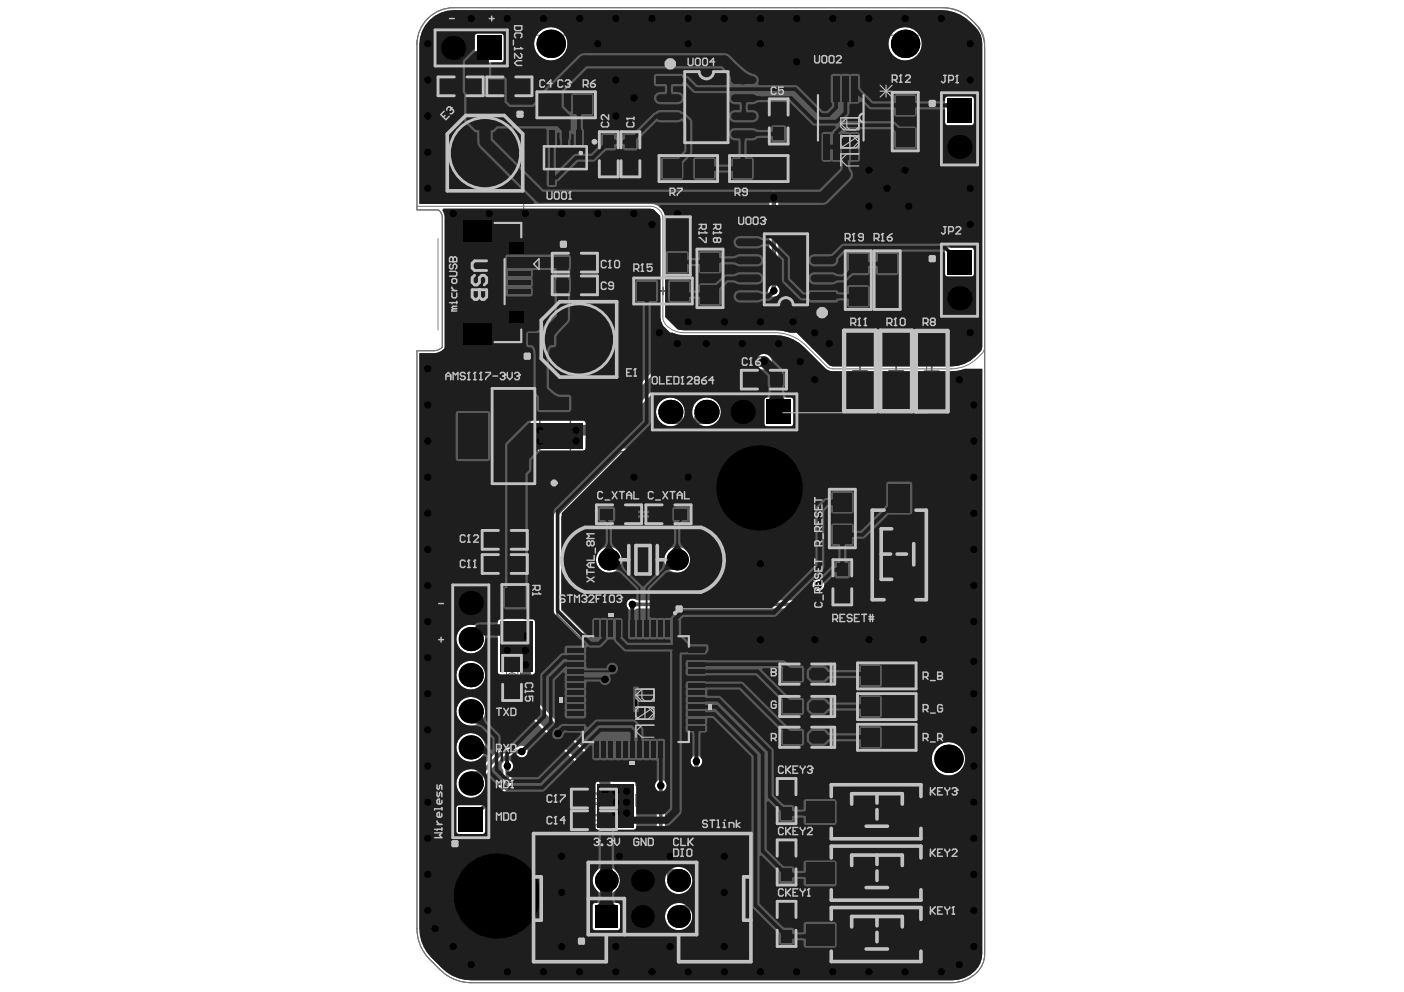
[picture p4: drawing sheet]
<svg xmlns="http://www.w3.org/2000/svg" width="297mm" height="210mm" viewBox="0 0 297 210" stroke-linecap="round" stroke-linejoin="round" font-family="sans-serif">
<g fill="#5a5a5a">
<path d="M172.3 15.3h11.2v19.2h-11.2z"/>
<path d="M118.4 136h4.5v-1.8h1.8v-4.5h19.6v4.5h1.8v1.8h4.6v19.6h-4.6v1.8h-1.8v4.5h-19.6v-4.5h-1.8v-1.8h-4.5z"/>
</g>
<g fill="none" stroke="#5a5a5a" stroke-width=".3">
<path d="M138.2 14.4h22.5v16.6h-22.5zM143.4 15.2h12.1v15h-12.1zM99.6 59.8h3M101.1 58.3v3M155 48.7h22.6v16.6h-22.6zM160.3 49.5h12v15h-12zM96.6 81.9h24.1v20.7h-24.1zM103.1 82.2h11.1v20.1h-11.1zM107.1 92.3h3M108.6 90.8v3"/>
<circle cx="146.1" cy="17.9" r="1.5"/>
<circle cx="169.6" cy="61.8" r="1.5"/>
</g>
<g fill="none" stroke="#5a5a5a" stroke-width=".21">
<path d="M90.4 4.1a7.5 7.5 0 0 1 5.5-2.5h103.8a9.3 9.3 0 0 1 8.6 7.7v192.7a6.6 6.6 0 0 1-6.9 5.9h-101.7a9.2 9.2 0 0 1-6.5-2.7 15.2 15.2 0 0 1-4.1-4.8l-.7-2.3-.2-1.6v-122.3h3.9l.8-.3 .7-.4v-27.6l-.3-1-.6-.5h-4.5v-35.1a7.4 7.4 0 0 1 2.2-5.2zM95.1 17.1h4.8v2.4h-4.8zM96 18.3h3M97.5 16.8v3M105.3 17h4.8v2.5h-4.8zM106.2 18.3h3M107.7 16.8v3M110.8 6.8v84.3h84.3M111.7 7.4h84.3v84.3M101.1 32.4h3M102.6 30.9v3M127.3 32.6h3"/>
<path d="M127.6 30.2h2.4v4.8h-2.4zM128.8 31.1v3M131.9 32.6h3M132.2 30.2h2.4v4.8h-2.4zM133.4 31.1v3M147.9 22.7h3.1M149.4 21.2v3M163.2 25.7h3.1M163.5 23.3h2.4v4.8h-2.4zM164.7 24.2v3M182.7 24a.92 .92 0 0 0-.9 .9 .92 .92 0 0 0 .9 .9M119.2 54.3h4.8v2.5h-4.8z"/>
<path d="M119.2 59.2h4.8v2.4h-4.8zM120.1 55.6h3M121.6 54.1v3M121.6 58.9v3M164.8 57h3M166.3 55.5v3M120.1 60.4h3M121 71.8h3M122.5 70.3v3M159.2 79.1h4.9v2.5h-4.9zM161.7 78.8v3M160.2 80.3h3"/>
<path d="M104.4 113h4.8v2.5h-4.8zM104.4 118.2h4.8v2.4h-4.8zM105.3 119.3h3M105.3 114.2h3M106.8 112.7v3M106.8 117.8v3M128.5 107.6h4.8v2.4h-4.8zM129.4 108.8h3M130.9 107.3v3M139.1 107.6h4.8v2.4h-4.8zM140 108.8h3M141.5 107.3v3"/>
<path d="M188.8 117.2h3M190.3 115.7v3M176.7 123.3h3M177 120.8h2.4v4.9h-2.4zM178.2 121.7v3.1M106.8 143.4h3M107.1 141h2.5v4.8h-2.5zM108.3 141.9v3M168.9 156h3M168.9 142.7h3M168.9 149.5h3M170.4 141.2v3"/>
<path d="M170.4 148v3M170.4 154.5v3M123.3 167.8h4.8v2.4h-4.8zM123.3 172.4h4.8v2.4h-4.8zM124.2 173.6h3M124.2 169h3M125.7 167.5v3M125.7 172v3.1M164.9 169.5h3M165.2 167.1h2.4v4.8h-2.4zM166.4 168v3M184 171.8h3"/>
<path d="M185.5 170.3v3M164.9 195.4h3M164.9 182.5h3M165.2 193h2.4v4.9h-2.4zM165.2 180.1h2.4v4.8h-2.4zM166.4 181v3M166.4 193.9v3.1M184 197.7h3M184 184.8h3M185.5 183.2v3.1M185.5 196.2v3"/>
<circle cx="97.5" cy="18.3" r="1.05"/>
<circle cx="107.7" cy="18.3" r="1.05"/>
<circle cx="102.6" cy="32.4" r="1.05"/>
<circle cx="128.8" cy="32.6" r="1.05"/>
<circle cx="133.4" cy="32.6" r="1.05"/>
<circle cx="149.4" cy="22.7" r="1.05"/>
<circle cx="164.7" cy="25.7" r="1.05"/>
<circle cx="121.6" cy="55.6" r="1.05"/>
<circle cx="166.3" cy="57" r="1.05"/>
<circle cx="121.6" cy="60.4" r="1.05"/>
<circle cx="122.5" cy="71.8" r="1.05"/>
<circle cx="161.7" cy="80.3" r="1.05"/>
<circle cx="106.8" cy="114.2" r="1.05"/>
<circle cx="106.8" cy="119.3" r="1.05"/>
<circle cx="130.9" cy="108.8" r="1.05"/>
<circle cx="141.5" cy="108.8" r="1.05"/>
<circle cx="190.3" cy="117.2" r="1.05"/>
<circle cx="142.8" cy="136.7" r=".23"/>
<circle cx="178.2" cy="123.3" r="1.05"/>
<circle cx="108.3" cy="143.4" r="1.05"/>
<circle cx="170.4" cy="149.5" r="1.05"/>
<circle cx="170.4" cy="156" r="1.05"/>
<circle cx="170.4" cy="142.7" r="1.05"/>
<circle cx="125.7" cy="169" r="1.05"/>
<circle cx="125.7" cy="173.6" r="1.05"/>
<circle cx="166.4" cy="169.5" r="1.05"/>
<circle cx="185.5" cy="171.8" r="1.05"/>
<circle cx="166.4" cy="182.5" r="1.05"/>
<circle cx="166.4" cy="195.4" r="1.05"/>
<circle cx="185.5" cy="184.8" r="1.05"/>
<circle cx="185.5" cy="197.7" r="1.05"/>
</g>
<g fill="none" stroke="#5a5a5a" stroke-width=".38">
<path d="M119 22.2h1.5M119.8 21.4v1.5M144.9 35.7h1.5M145.6 34.9v1.5M159.8 35.7h1.5M160.5 34.9v1.5M190.8 25.7h1.5M191.5 25v1.5M142.5 52.1h1.6M143.3 51.3v1.5M149.4 58.9h1.6M150.2 58.1v1.6"/>
<path d="M180.8 59.3h1.5M181.6 58.5v1.5M186.9 59.3h1.6M187.7 58.5v1.5M139.5 61.6h1.5M140.3 60.8v1.5M180.4 78.5h3.1M181.9 77v3M188.1 78.5h3M189.6 77v3M195.6 78.5h3.1M197.1 77v3.1"/>
<path d="M177.4 109.7h1.6M178.2 109v1.5M108.2 129.9h1.5M108.9 129.1v1.5M186.9 156h1.5M186.9 149.5h1.5M186.9 143h1.5M187.6 142.3v1.5M187.6 148.8v1.5M187.6 155.2v1.6"/>
</g>
<path d="M172.3 15.3h11.2v19.2h-11.2zM118.4 136h4.5v-1.8h1.8v-4.5h19.6v4.5h1.8v1.8h4.6v19.6h-4.6v1.8h-1.8v4.5h-19.6v-4.5h-1.8v-1.8h-4.5z" fill="none" stroke="#5a5a5a" stroke-width=".46"/>
<g fill="none" stroke="#5a5a5a" stroke-width=".23">
<path d="M186.2 18l2.5 2.6M186.2 19.3h2.5M187.5 18v2.6M188.7 18l-2.5 2.6M177.9 24.9h3.8v1.9l-.6 .7h-1.3l-.7-.7v-1.9M177.9 35.8h3.8v1.9l-.6 .6h-2.6l-.6-.6zM177.9 33.2h3.2l.6 .6M179.1 28.8v2.5h.7l.6-.6v-1.3l-.6-.6h-1.3l-.6 .6v1.3M179.1 39.6v2.5h.7l.6-.6v-1.3l-.6-.6h-1.3l-.6 .6v1.3M179.1 26.2l-1.2 1.3M179.8 32.6v1.2M177.9 43.4v1.9l.6 .6 .6-.6v-1.3l.7-.6 .6 .6v1.9"/>
<path d="M181.1 47.2l.6 .6v1.3l-.6 .7h-.7l-2.5-2.6v2.6M135.3 118.4h1.5M136 117.7v1.5M134.5 145.8h3.9v1.9l-.7 .7h-1.3l-.6-.7v-1.9M134.5 156.6h3.9v1.9l-.7 .7h-2.5l-.7-.7zM134.5 154.1h3.2l.7 .6M135.8 149.6v2.6h.6l.7-.7v-1.2l-.7-.7h-1.2l-.7 .7v1.2M135.8 147.1l-1.3 1.3M136.4 153.5v1.2M134.5 164.3v1.9l.7 .6 .6-.6v-1.3l.6-.6 .7 .6v1.9M135.8 160.5v2.5h.6l.7-.6v-1.3l-.7-.6h-1.2l-.7 .6v1.3M137.7 168.1l.7 .6v1.3l-.7 .6h-.6l-2.6-2.5v2.5"/>
</g>
<path d="M88.2 8.5v35.9h4.6l.5 .5 .2 .7 .1 27.9-.7 .4-.8 .3h-3.9v122.3a9.2 9.2 0 0 0 2.7 6.5 15.3 15.3 0 0 0 4.9 4.1l2.3 .7 1.6 .1h101.7a6.5 6.5 0 0 0 6.9-6.1v-192.7a6 6 0 0 0-2.6-4.8 9.2 9.2 0 0 0-6.6-2.7h-103a7.8 7.8 0 0 0-7.9 7.9M88.2 43.7h49.4a2.61 2.61 0 0 1 2.6 2.6v20.7a3.7 3.7 0 0 0 3.3 3.3l1.2 .1h19.3a9.2 9.2 0 0 1 6.5 2.7l4.4 4.4 .9 .5h25.5a8.4 8.4 0 0 0 6.9-3.8l.1-.7" fill="none" stroke="#787878" stroke-width=".21"/>
<path d="M125.1 190.1h22.3M132.1 183.9v13.1M139.7 183.9v13.1" fill="none" stroke="#8c8c8c" stroke-width="1.8"/>
<g fill="none" stroke="#000" stroke-width=".21">
<path d="M134.5 146h.1M134.5 146.1h.1M134.5 146.3h.1M134.5 148.4h.1M134.5 149.2h.1M134.5 145.9h.1M134.5 146.1l.1 .1M134.5 147.6l.1 .4v-.1M134.5 148.8v.1M134.5 149l.1 .1M134.5 145.8v.3M134.5 146.6v.1"/>
<path d="M134.5 147.7v.1M134.5 148.5v.1M134.5 149.4h.1M134.5 146.3v.1M134.5 146.4h.1M134.5 146.7h.1M134.5 146.9l.1 .1M134.5 147.1h.1M134.5 147.3h.1M134.5 147.8h.1M134.5 148.1l.1 .2M134.5 148.3h.1"/>
<path d="M134.5 148.5h.1M134.5 148.6h.1M134.5 148.8h.1M134.5 149.3h.1M134.5 149.7l.1 .1M134.5 149.9h.1M134.5 150.1h.1M134.5 145.8h.1M134.5 146.6h.1M134.5 146.9h.1M134.5 147.4h.1M134.5 147.6h.1"/>
<path d="M134.5 147.7h.1M134.5 147.9h.1M134.5 148.2h.1M134.5 149.3v.1M134.5 149.6h.1M134.5 149.8h.1M134.5 150h.1M134.6 149.6v.2M134.6 150l-.1 .1M134.6 146.6h-.1M134.6 146.6h.1M134.6 147.5h.1"/>
<path d="M134.6 147.6h.1M134.6 147.6v.1M134.6 148.2h.1M134.6 149h.1M134.6 149.7h.1M134.6 149.7h-.1M134.6 149.9h.1M134.6 147.3l-.1 .2M134.6 146.3h.1M134.6 147.1h.1M134.6 147.4h.1M134.6 147.4v.1"/>
<path d="M134.6 147.9l-.1 .1M134.6 147.9v.1M134.6 148.4h.1M134.6 149.2h.1M134.6 150h.1M134.6 150.1h.1M134.6 146.3v.1M134.6 148.3l-.1-.2v.3M134.6 148.4v.1M134.6 149.2v.2M134.6 150v.1M134.6 146.2l-.1 .1"/>
<path d="M134.6 149.1l-.1 .1M134.6 146l-.1 .1M134.6 146.9h.1M134.6 147.8h.1M134.6 148.5v.1M134.6 149.3h.1M134.6 149.5v.1M134.6 149.8h.1M134.6 149.9v.1M134.6 145.8h.1M134.6 146.8h.1M134.6 148.1l-.1 .1"/>
<path d="M134.6 146.2h.1M134.6 147h.1M134.6 148.3h.1M134.6 149.1h.1M134.6 145.9h.1M134.6 145.8v.2M134.6 146.6v.1M134.6 146.8v.1M134.6 146.9l-.1-.1 .1 .3M134.6 147.2v.4M134.6 148.8l-.1 .1M134.6 146.7h.1"/>
<path d="M134.6 146.9v.1M134.6 147.2l-.1 .1M134.6 148.1h.1M134.6 148.8h.1"/>
</g>
<g fill="#5a5a5a">
<path d="M106.8 162.6h1.1l-.2 .6h-.7z"/>
<path d="M109.3 158.7l.6-.2v1.1l-.6-.2z"/>
<path d="M134.3 127.3l.6 .2v.8l-.6 .1z"/>
<path d="M146.8 161.7h1.1l-.2 .5h-.7z"/>
<path d="M140.6 183.9l.5-.6a3.2 3.2 0 0 0 2.4 .6l-2.3 2.4a3.5 3.5 0 0 0-.6-2.4z"/>
<path d="M139.3 166.8h1l-.1 .6h-.8z"/>
<path d="M141.9 89.7l2.5-2.5 .1 1.8 .4 .9-.3 .3a4 4 0 0 0-2.7-.5z"/>
<path d="M146.9 87.2l2.6 2.5-1.9 .1-.9 .4-.3-.3a4 4 0 0 0 .5-2.7z"/>
<path d="M172.4 123.8l.7 .8-.5 .3-.5-.6z"/>
<path d="M101.1 170.9h.4l.6-.6 .6 .6a1.14 1.14 0 0 0-.6 1z"/>
<path d="M99.6 163.2a3.8 3.8 0 0 0 2.6-.6l.5 .6a3.4 3.4 0 0 0-.5 2.6z"/>
<path d="M163.3 60.5h.9l.1 .5h-1.1z"/>
<path d="M163.2 42.4h1.1l-.1 .5h-.9z"/>
<path d="M143.6 191.5a3.5 3.5 0 0 0 2.4-.5l.5 .5a3.2 3.2 0 0 0-.5 2.4z"/>
<path d="M93.8 44.2h44.4l1.4 1.4 .1 .7v20.7l.1 .8 .4 1.1 1.6 1.5 2.9 .5h19.3a8.8 8.8 0 0 1 6.1 2.6l4.4 4.4a2.22 2.22 0 0 0 1.7 .6l25.1 .1 1.3-.1 1.5-.5h3.7v123.8a6 6 0 0 1-6.4 5.6h-101.7a8.7 8.7 0 0 1-6.2-2.5 15.4 15.4 0 0 1-4.3-5.7l-.4-1.4-.1-1.3v-121.8h3a2.43 2.43 0 0 0 2.4-1.2v-27.6l-.1-.6-.4-.8zM112.3 89.2l-.1 .3v5.4l.1 .3 .4 .1h10.7l.4-.1 .1-.3v-2.2h4.1l.6-.2 .6-.3 14-14.1h18.5a1.64 1.64 0 0 0 1.6-1.6 1.64 1.64 0 0 0-1.6-1.6h-19.2l-.6 .1-.5 .4-14.1 14h-3.4l-.1-.2-.4-.2h-10.7zM139.7 85a3.1 3.1 0 0 0-.5 3.7 3.1 3.1 0 0 0 3.5 1.5l1.4 .3v2.7l-1.7 1.7-11.3 .1-13.8 13.8v21.6l10 10.1v2.2a1.24 1.24 0 0 0-.3 1.8 1.24 1.24 0 0 0 1.8 .2 1.24 1.24 0 0 0 .1-1.7l.3-.4a1.22 1.22 0 0 0 1.5-.6 1.22 1.22 0 0 0-.5-1.6v-.8l-.2-.5-10.5-10.4v-19l12.5-12.5h11.3l3.1-3.1v-3l.9-.7 1.7-.2a3.1 3.1 0 0 0 3.5-2.7 3.1 3.1 0 0 0-2.9-3.4 3.1 3.1 0 0 0-3.2 3.1v1.4a1.28 1.28 0 0 1-.7 1.3 1.18 1.18 0 0 1-.8-1.3v-1a3.1 3.1 0 0 0-1.7-3.1 3.1 3.1 0 0 0-3.5 .5zM161.9 84.2l-.2 .4v5.1l.2 .4 .3 .1h5.1l.4-.1 .1-.4v-5.1l-.1-.4-.4-.1h-5.1zM140.5 118.4a2.75 2.75 0 0 0 5.5 0 2.75 2.75 0 0 0-5.5 0zM126.1 118.4a2.75 2.75 0 0 0 5.5 0 2.75 2.75 0 0 0-5.5 0zM132.9 127a1.25 1.25 0 0 0 0 1.7 1.25 1.25 0 0 0 1.8 .1l34.4-.1 .6-.2 3.5-3.4a1.26 1.26 0 0 0 1.2-1.3 1.26 1.26 0 0 0-1.3-1.2 1.26 1.26 0 0 0-1.3 1.2l-3.1 3.2h-34.1a1.23 1.23 0 0 0-1.7 0zM96.6 135.2a3 3 0 0 0 6 0 3 3 0 0 0-6 0zM96.6 142.9a3 3 0 0 0 6 0 3 3 0 0 0-6 0zM134 145.3v5.4h1.1v-5.4zM96.6 150.5a3 3 0 0 0 6 0 3 3 0 0 0-6 0zM197.2 160.6a3.5 3.5 0 0 0 7 0 3.5 3.5 0 0 0-7 0zM97.4 163.6a3.1 3.1 0 0 0 1.2 5.1 3.1 3.1 0 0 0 4.1-3.3l.1-1.2 .3-.7 3.6-3.6h2.8a1.26 1.26 0 0 0 1.8 0 1.26 1.26 0 0 0 0-1.8 1.26 1.26 0 0 0-1.8 0l-3.5 .1-4.2 4.2a3.7 3.7 0 0 1-2.2 .3 3.2 3.2 0 0 0-2.2 .9zM96.6 158.2a3 3 0 0 0 6 0 3 3 0 0 0-6 0zM105.5 131.2l-.2 .3v10.7l.2 .4 .3 .1h3.7v5.6l.2 .7 .3 .5 16.1 16.1-.1 .3v9.2l.1 .3 .4 .2h7.6l.4-.2 .1-.3v-9.2l-.1-.3-.4-.2h-4.5l-.1-.9-.3-.5-16.4-16.3v-5l.2-.1 .2-.4v-10.7l-.2-.3-.3-.2h-6.9zM96.7 170.5l-.2 .4v5.1l.2 .3 .3 .2h5.2l.3-.2 .2-.3v-4.3l5.4-5.7 .1-3a1.26 1.26 0 0 0 0-1.8 1.26 1.26 0 0 0-1.8 0 1.26 1.26 0 0 0 0 1.8l.1 2.3-5.1 5-4.4 .1zM138.9 165.4a1.26 1.26 0 0 0 0 1.7v15.4l.3 .7 1 1 .3 .7a5.9 5.9 0 0 0 1 3.4 2.89 2.89 0 0 0 4.6-.6l.4 .1v2l-.8 .8-.7 .3a5.9 5.9 0 0 0-3.5 1 2.9 2.9 0 0 0 1.2 4.8 2.9 2.9 0 0 0 3.8-3.1l.3-1.6 1.1-1.2 .3-.6v-28.2a1.26 1.26 0 0 0 0-1.8 1.26 1.26 0 0 0-1.8 .1 1.26 1.26 0 0 0 0 1.7l.1 22.8-.4 .1a3.5 3.5 0 0 0-3.5-1.5l-.9-.3-1-.9v-15.1a1.25 1.25 0 0 0 0-1.8 1.25 1.25 0 0 0-1.8 .1zM125.4 186.3a2.9 2.9 0 0 0 5.8 0 2.9 2.9 0 0 0-5.8 0zM125.5 191.2l-.1 .3v4.9l.1 .3 .4 .1h4.8l.3-.1 .2-.3v-4.9l-.2-.3-.3-.2h-4.8z"/>
<path d="M90.8 4.3h.1a7.2 7.2 0 0 1 5.2-2.2h103a9.8 9.8 0 0 1 8.4 5.2l.3 1.8v64.4a3.1 3.1 0 0 1-1.4 1.9 7.2 7.2 0 0 1-5.1 2.1h-25.1l-.8-.3-6.9-6.8h-1.4l-1.6-.4-1.5-.1h-19.3l-1.4-.2-2.6-2.7v-20.7a3.1 3.1 0 0 0-3.1-3.1h-48.9v-33.8a7.3 7.3 0 0 1 2.1-5.1zM188 9.3a3.5 3.5 0 0 0 7 0 3.5 3.5 0 0 0-7 0zM113 9.3a3.5 3.5 0 0 0 7.1 0 3.5 3.5 0 0 0-7.1 0zM100.6 7.2l-.1 .4v5.1l.1 .4 .4 .1h5.1l.3-.1 .2-.4v-5.1l-.2-.4-.3-.1h-5.1zM200.1 20.5l-.2 .4v5.1l.2 .4 .3 .1h5.2l.3-.1 .2-.4v-5.1l-.2-.4-.3-.1h-5.2zM200.1 52.6l-.2 .3v5.1l.2 .4 .3 .1h5.2l.3-.1 .2-.4v-5.1l-.2-.3-.3-.2h-5.2zM162.8 40.9a1.18 1.18 0 0 0-.1 1.7l.1 18.2a1.25 1.25 0 0 0 .1 1.6 1.25 1.25 0 0 0 1.7 .1 1.25 1.25 0 0 0 .1-1.7v-18.2a1.24 1.24 0 0 0-.2-1.7 1.24 1.24 0 0 0-1.7 0z"/>
</g>
<path d="M173.1 123.8l-4 4.1h-35.3M110.4 159h-4l-6.8 6.8M107.3 162.1v3.6l-7.7 7.7M139.8 166.2v16.3l3.8 3.8M147.3 161.1v29.1l-3.7 3.7" fill="none" stroke="#5a5a5a" stroke-width=".76"/>
<path d="M141.8 87.2l3 2.9v3.4l-2.1 2.1h-11.4l-13.4 13.4v21.1l10.1 10.1v3.6M149.5 87.2l-3.7 3.7v3l-2.7 2.7h-11.4l-12.8 12.8v19.6l10.6 10.6v1.9" fill="none" stroke="#5a5a5a" stroke-width=".38"/>
<path d="M161.7 76.5h-19.2l-14.5 14.5h-6.9M111.2 140.7v7.6l16.8 16.8v2.3" fill="none" stroke="#5a5a5a" stroke-width="2.3"/>
<path d="M163.7 41.8v19.7" fill="none" stroke="#5a5a5a" stroke-width=".92"/>
<g fill="#5a5a5a">
<path d="M126.5 165.9h7.6v9.2h-7.6z" fill-rule="evenodd"/>
<path d="M105.8 131.5h6.9v10.7h-6.9z" fill-rule="evenodd"/>
<path d="M112.7 89.5h10.7v5.4h-10.7z" fill-rule="evenodd"/>
</g>
<g fill="#000">
<circle cx="90.5" cy="9.3" r=".77"/>
<circle cx="90.5" cy="16.9" r=".77"/>
<circle cx="95.9" cy="10.1" r="2.56"/>
<circle cx="99.7" cy="3.9" r=".77"/>
<circle cx="107.3" cy="3.9" r=".77"/>
<circle cx="115" cy="3.9" r=".77"/>
<circle cx="116.5" cy="9.3" r="3"/>
<circle cx="122.6" cy="3.9" r=".77"/>
<circle cx="126.5" cy="9.3" r=".77"/>
<circle cx="130.3" cy="3.9" r=".77"/>
<circle cx="130.3" cy="16.9" r=".77"/>
<circle cx="137.9" cy="3.9" r=".77"/>
<circle cx="145.6" cy="3.9" r=".77"/>
<circle cx="145.6" cy="9.3" r=".77"/>
<circle cx="153.2" cy="3.9" r=".77"/>
<circle cx="160.9" cy="3.9" r=".77"/>
<circle cx="160.9" cy="9.3" r=".77"/>
<circle cx="168.5" cy="3.9" r=".77"/>
<circle cx="168.5" cy="13.1" r=".77"/>
<circle cx="176.2" cy="3.9" r=".77"/>
<circle cx="180" cy="9.3" r=".77"/>
<circle cx="183.8" cy="3.9" r=".77"/>
<circle cx="191.5" cy="3.9" r=".77"/>
<circle cx="191.5" cy="9.3" r="3"/>
<circle cx="199.1" cy="3.9" r=".77"/>
<circle cx="205.3" cy="9.3" r=".77"/>
<circle cx="205.3" cy="16.9" r=".77"/>
<circle cx="90.5" cy="39.8" r=".77"/>
<circle cx="90.5" cy="24.6" r=".77"/>
<circle cx="90.5" cy="32.2" r=".77"/>
<circle cx="130.3" cy="24.6" r=".77"/>
<circle cx="134.1" cy="20.7" r=".77"/>
<circle cx="183.8" cy="36" r=".77"/>
<circle cx="187.7" cy="39.8" r=".77"/>
<circle cx="191.5" cy="36" r=".77"/>
<circle cx="203" cy="31.1" r="2.56"/>
<circle cx="205.3" cy="39.8" r=".77"/>
<circle cx="95.9" cy="45.2" r=".77"/>
<circle cx="103.5" cy="45.2" r=".77"/>
<circle cx="111.2" cy="45.2" r=".77"/>
<circle cx="118.8" cy="45.2" r=".77"/>
<circle cx="126.5" cy="45.2" r=".77"/>
<circle cx="134.1" cy="45.2" r=".77"/>
<circle cx="137.9" cy="47.5" r=".77"/>
<circle cx="143.3" cy="45.2" r=".77"/>
<circle cx="163.7" cy="41.8" r=".77"/>
<circle cx="183.8" cy="43.7" r=".77"/>
<circle cx="192.3" cy="43.7" r=".77"/>
<circle cx="205.3" cy="47.5" r=".77"/>
<circle cx="90.5" cy="78" r=".77"/>
<circle cx="139.5" cy="70.4" r=".77"/>
<circle cx="143.3" cy="72.7" r=".77"/>
<circle cx="145.6" cy="68.1" r=".77"/>
<circle cx="149.4" cy="72.7" r=".77"/>
<circle cx="153.2" cy="68.1" r=".77"/>
<circle cx="157.1" cy="72.7" r=".77"/>
<circle cx="160.9" cy="68.1" r=".77"/>
<circle cx="161.7" cy="76.5" r=".77"/>
<circle cx="163.7" cy="61.5" r=".77"/>
<circle cx="164.7" cy="72.7" r=".77"/>
<circle cx="167.8" cy="68.1" r=".77"/>
<circle cx="169.3" cy="76.5" r=".77"/>
<circle cx="172.4" cy="70.4" r=".77"/>
<circle cx="175.4" cy="72.7" r=".77"/>
<circle cx="203" cy="63.1" r="2.56"/>
<circle cx="205.3" cy="70.4" r=".77"/>
<circle cx="90.5" cy="85.7" r=".77"/>
<circle cx="90.5" cy="93.3" r=".77"/>
<circle cx="114.2" cy="91" r=".77"/>
<circle cx="114.2" cy="93.3" r=".77"/>
<circle cx="121.9" cy="91" r=".77"/>
<circle cx="121.9" cy="93.3" r=".77"/>
<circle cx="141.8" cy="87.2" r="2.56"/>
<circle cx="149.5" cy="87.2" r="2.56"/>
<circle cx="157.1" cy="87.2" r="2.56"/>
<circle cx="172.4" cy="80.3" r=".77"/>
<circle cx="203" cy="80.3" r=".77"/>
<circle cx="206" cy="85.7" r=".77"/>
<circle cx="206" cy="93.3" r=".77"/>
<circle cx="90.5" cy="116.2" r=".77"/>
<circle cx="90.5" cy="101" r=".77"/>
<circle cx="90.5" cy="108.6" r=".77"/>
<circle cx="128.8" cy="118.4" r="2.26"/>
<circle cx="134.1" cy="101" r=".77"/>
<circle cx="143.3" cy="118.4" r="2.26"/>
<circle cx="145.6" cy="101" r=".77"/>
<circle cx="160.6" cy="103.3" r="9"/>
<circle cx="160.9" cy="119.3" r=".77"/>
<circle cx="206" cy="101" r=".77"/>
<circle cx="206" cy="116.2" r=".77"/>
<circle cx="206" cy="108.6" r=".77"/>
<circle cx="90.5" cy="123.9" r=".77"/>
<circle cx="90.5" cy="139.2" r=".77"/>
<circle cx="90.5" cy="131.5" r=".77"/>
<circle cx="99.6" cy="135.2" r="2.56"/>
<circle cx="99.6" cy="127.6" r="2.56"/>
<circle cx="107.3" cy="137.6" r=".77"/>
<circle cx="111.2" cy="134.6" r=".77"/>
<circle cx="111.2" cy="137.6" r=".77"/>
<circle cx="133.8" cy="127.9" r=".77"/>
<circle cx="160.9" cy="135.3" r=".77"/>
<circle cx="172.4" cy="135.3" r=".77"/>
<circle cx="173.1" cy="123.8" r=".77"/>
<circle cx="183.8" cy="135.3" r=".77"/>
<circle cx="195.3" cy="135.3" r=".77"/>
<circle cx="206" cy="123.9" r=".77"/>
<circle cx="206" cy="139.9" r=".77"/>
<circle cx="206" cy="131.5" r=".77"/>
<circle cx="90.5" cy="146.8" r=".77"/>
<circle cx="90.5" cy="154.4" r=".77"/>
<circle cx="99.6" cy="142.9" r="2.56"/>
<circle cx="99.6" cy="150.5" r="2.56"/>
<circle cx="99.6" cy="158.1" r="2.56"/>
<circle cx="110.4" cy="159" r=".77"/>
<circle cx="111.2" cy="140.7" r=".77"/>
<circle cx="118.1" cy="155.2" r=".77"/>
<circle cx="128" cy="143.8" r=".77"/>
<circle cx="129.5" cy="141.5" r=".77"/>
<circle cx="206" cy="146.8" r=".77"/>
<circle cx="206" cy="154.4" r=".77"/>
<circle cx="90.5" cy="169.7" r=".77"/>
<circle cx="90.5" cy="177.4" r=".77"/>
<circle cx="90.5" cy="162.1" r=".77"/>
<circle cx="99.6" cy="165.8" r="2.56"/>
<circle cx="107.3" cy="162.1" r=".77"/>
<circle cx="128" cy="167.4" r=".77"/>
<circle cx="130.3" cy="172" r=".77"/>
<circle cx="130.3" cy="169.7" r=".77"/>
<circle cx="130.3" cy="167.4" r=".77"/>
<circle cx="132.6" cy="172" r=".77"/>
<circle cx="132.6" cy="169.7" r=".77"/>
<circle cx="132.6" cy="167.4" r=".77"/>
<circle cx="139.8" cy="166.2" r=".77"/>
<circle cx="147.3" cy="161.1" r=".77"/>
<circle cx="200.7" cy="160.6" r="3"/>
<circle cx="206" cy="169.7" r=".77"/>
<circle cx="206" cy="177.4" r=".77"/>
<circle cx="206" cy="162.1" r=".77"/>
<circle cx="90.5" cy="185" r=".77"/>
<circle cx="90.5" cy="192.7" r=".77"/>
<circle cx="92" cy="196.5" r=".77"/>
<circle cx="105" cy="189.6" r="9"/>
<circle cx="118.8" cy="188.8" r=".77"/>
<circle cx="118.8" cy="181.2" r=".77"/>
<circle cx="128.3" cy="186.3" r="2.41"/>
<circle cx="131.1" cy="181.2" r=".77"/>
<circle cx="135.9" cy="186.3" r="2.41"/>
<circle cx="135.9" cy="193.9" r="2.41"/>
<circle cx="141.8" cy="181.2" r=".77"/>
<circle cx="143.6" cy="193.9" r="2.41"/>
<circle cx="143.6" cy="186.3" r="2.41"/>
<circle cx="153.2" cy="188.8" r=".77"/>
<circle cx="153.2" cy="181.2" r=".77"/>
<circle cx="206" cy="185" r=".77"/>
<circle cx="206" cy="192.7" r=".77"/>
<circle cx="95.9" cy="200.3" r=".77"/>
<circle cx="99.7" cy="204.1" r=".77"/>
<circle cx="107.3" cy="205.6" r=".77"/>
<circle cx="115" cy="205.6" r=".77"/>
<circle cx="118.8" cy="200.3" r=".77"/>
<circle cx="122.6" cy="205.6" r=".77"/>
<circle cx="130.3" cy="205.6" r=".77"/>
<circle cx="130.3" cy="200.3" r=".77"/>
<circle cx="137.9" cy="205.6" r=".77"/>
<circle cx="141.8" cy="200.3" r=".77"/>
<circle cx="145.6" cy="205.6" r=".77"/>
<circle cx="153.2" cy="205.6" r=".77"/>
<circle cx="153.2" cy="200.3" r=".77"/>
<circle cx="160.9" cy="205.6" r=".77"/>
<circle cx="168.5" cy="205.6" r=".77"/>
<circle cx="176.2" cy="205.6" r=".77"/>
<circle cx="183.8" cy="205.6" r=".77"/>
<circle cx="191.5" cy="205.6" r=".77"/>
<circle cx="199.1" cy="205.6" r=".77"/>
<circle cx="203" cy="204.1" r=".77"/>
<circle cx="206" cy="200.3" r=".77"/>
</g>
<g fill="#000">
<path d="M101 7.6h5.1v5.1h-5.1z" fill-rule="evenodd"/>
<path d="M200.4 20.9h5.2v5.1h-5.2z" fill-rule="evenodd"/>
<path d="M98.1 46.6h6v4.5h-6z" fill-rule="evenodd"/>
<path d="M107.8 51.3h3v2.4h-3z" fill-rule="evenodd"/>
<path d="M200.4 52.9h5.2v5.1h-5.2z" fill-rule="evenodd"/>
<path d="M98.1 68.4h6v4.5h-6z" fill-rule="evenodd"/>
<path d="M107.8 65.9h3v2.4h-3z" fill-rule="evenodd"/>
<path d="M162.2 84.6h5.1v5.1h-5.1z" fill-rule="evenodd"/>
<path d="M97 170.9h5.2v5.1h-5.2z" fill-rule="evenodd"/>
<path d="M125.9 191.5h4.8v4.9h-4.8z" fill-rule="evenodd"/>
</g>
<g fill="#1e1e1e">
<path d="M98.9 14.8h2.3l.2 2.3h-2.6z"/>
<path d="M106.9 161l.7-.1 .2 .6-1 .1z"/>
<path d="M104.7 132.2a2.27 2.27 0 0 0 2.3-.6v-.2v3.8a1.26 1.26 0 0 0-1.4-.7h-.9z"/>
<path d="M110.4 158.3l.5-.3 .6 .5-.3 .5z"/>
<path d="M112.2 55.4l.8 .1v.8l-.8 .1z"/>
<path d="M117.8 57h2.3l.2 2.2h-2.6z"/>
<path d="M116.9 55.5l.6-.1 .2-.3v1.5l-.2-.3h-.6z"/>
<path d="M116.4 35.3h.7l.2 .8h-1.1z"/>
<path d="M116.2 30.7h1.1l-.2 .7h-.7z"/>
<path d="M116.1 24.1l2.1-2.2a1.26 1.26 0 0 0 .6 1.6l.5 .6-1.1 1.1a2.25 2.25 0 0 0-2-1.2z"/>
<path d="M116.3 23.3l1.2-1.1 1.6 1.7-1.1 1z"/>
<path d="M122.1 26.9h.8l.2 .8h-1.2z"/>
<path d="M121.7 24.1h1.5l-.3 .2v.5h-.8l-.1-.5z"/>
<path d="M127 174.7h2.6l-.2 2.3h-2.3z"/>
<path d="M127.2 170.1h2.2l.2 2.3h-2.6z"/>
<path d="M127 170.1h2.6l-.2 2.3h-2.2z"/>
<path d="M131 118.1l.4 1.9 .3 .5-.2 .4a2.06 2.06 0 0 0-1.6-.3l-.7 .1z"/>
<path d="M128.6 114.8h.4a3.4 3.4 0 0 0 1.4 2h-3.2l1.1-1.1z"/>
<path d="M128.1 110h.4v.2h-.4z"/>
<path d="M131.5 29.6l.6-.1 .2-.3v1.6l-.2-.3-.6-.1z"/>
<path d="M129.9 29.2l.2 .3 .6 .1v.8l-.6 .1-.2 .3z"/>
<path d="M127.7 30.1l.8 1.2a.56 .56 0 0 0-.7 .3l-.3 .3-.4-.8 .5-.6z"/>
<path d="M133.2 128.4h1.1l-.1 .6h-.8z"/>
<path d="M134.9 108.4l.4 .2v.4l-.4 .2z"/>
<path d="M137.1 108.6l.4-.2v.8l-.4-.2z"/>
<path d="M136.1 63.5h1.5l-.3 .2-.1 .5h-.8l-.1-.5z"/>
<path d="M133.6 28.7a.56 .56 0 0 0 .8-.3l.3-.3 .4 .8-.6 .6v.5z"/>
<path d="M139.4 165.1h.8l.1 .6h-1z"/>
<path d="M141 118.1l1.9 2.6a2.76 2.76 0 0 0-2.3 .2l-.2-.4 .2-.5z"/>
<path d="M143.1 114.8h.4a3.4 3.4 0 0 0 1.4 2h-3.2l1-1.1z"/>
<path d="M143.9 110h.4v.2h-.4z"/>
<path d="M143 33.8h.4l.7-.6 .5 .6a1.14 1.14 0 0 0-.6 1z"/>
<path d="M141.2 19.2h.7l.1 .6 .3 .2h-1.5l.3-.2z"/>
<path d="M140.8 17.8h1.5l-.3 .2-.1 .5h-.7l-.1-.5z"/>
<path d="M147 160h.7l.2 .6h-1.1z"/>
<path d="M147.5 55.1l.6-.1 .2-.3v1.5l-.2-.3-.6-.1z"/>
<path d="M145.6 54.7l.2 .3 .6 .1v.7l-.6 .1-.2 .3z"/>
<path d="M155 58.5l1.1-.3v1.4l-1.1-.3z"/>
<path d="M152.1 54.3l.2 .3 .6 .1v.8l-.6 .1-.2 .2z"/>
<path d="M155 54.7l1.1-.3v1.4l-1.1-.3z"/>
<path d="M154.4 35.3l.6-.1 .2-.3v1.5l-.2-.3-.6-.1z"/>
<path d="M159.6 27.7l1.1 .3 .1 .7a1.04 1.04 0 0 0-1.1 .3z"/>
<path d="M165.1 183.3l.7 .5h.4l-.9 1.3v-.4l-.6-.7z"/>
<path d="M167.5 171.4l.2 .3 .6 .1v.7l-.6 .1-.2 .3z"/>
<path d="M165.1 170.3l.7 .5h.4l-.9 1.3v-.4l-.6-.7z"/>
<path d="M165.3 147.6h1.1l.5 .4 .6 .2h-1.7z"/>
<path d="M165.4 140.8h1l.5 .4 .6 .1h-1.7z"/>
<path d="M169.7 171.8l.6-.1 .2-.3v1.5l-.2-.3-.6-.1z"/>
<path d="M173.1 123l.6-.3 .5 .6-.3 .5z"/>
<path d="M176.4 120.2l.5-.1 .2-.2v1.4l-.2-.3h-.5z"/>
<path d="M177.8 118.5h.8l.1 .6 .3 .2h-1.6l.3-.2z"/>
<path d="M177.4 115.1h1.6l-.3 .1-.1 .6h-.8l-.1-.6z"/>
<path d="M180.1 112.4l.2 .3 .6 .1v.7l-.6 .1-.2 .3z"/>
<path d="M176.5 58.2l1.1 .3v.8l-1.1 .3z"/>
<path d="M175.6 54.3l.4-.1 .7-.5 .6 .4-.5 .7 .1 .3z"/>
<path d="M178.4 33.6h.9l.1 1.7 .3 .8h-1.7a4.2 4.2 0 0 0 .4-2.5z"/>
<path d="M183.5 55.1l.2 .3 .5 .1v.7l-.5 .1-.2 .3z"/>
<path d="M185 55.5l.6-.1 .2-.3v1.5l-.2-.3-.6-.1z"/>
<path d="M189.1 27.3l.5-.6a1.15 1.15 0 0 0 1 .6l-1 1.1v-.4z"/>
<path d="M188.9 21.9l.5-.1 .2-.3v1.6l-.2-.3-.5-.1z"/>
<path d="M103.8 22.1a1.3 1.3 0 0 0 1.5 1.1l.8 .1v2.3a2.11 2.11 0 0 0-2.3 .9v.2z"/>
<path d="M118.1 154.4l.4-.3 .6 .7-.3 .4z"/>
<path d="M117.7 61.5h2.6l-.2 2.3h-2.3z"/>
<path d="M117.7 56.7h2.6l-.2 2.3h-2.3z"/>
<path d="M129.6 172.4l.4 .3 1.2 .1v1.5l-1.2 .1-.4 .3z"/>
<path d="M129.1 172.7l2.4 .1v1.5l-2.4 .1z"/>
<path d="M146.6 154.5h1.5l-.3 .2-.1 .6h-.7l-.1-.6z"/>
<path d="M147.5 62l.6-.1 .2-.3v1.5l-.2-.3-.6-.1z"/>
<path d="M145.6 61.6l.2 .3 .6 .1v.7l-.6 .1-.2 .3z"/>
<path d="M160.7 50.5l1 .4v.7l-1 .4z"/>
<path d="M160.7 62l1.2 .3v.9l-1.2 .2z"/>
<path d="M159.6 20.1l1.1 .3v.8l-1.1 .3z"/>
<path d="M167.5 197.4l.2 .2 .6 .1v.8l-.6 .1-.2 .3z"/>
<path d="M165.1 196.3l.7 .5h.4l-.9 1.3v-.5l-.6-.6z"/>
<path d="M167.5 184.4l.2 .3 .6 .1v.7l-.6 .1-.2 .3z"/>
<path d="M165.3 154.1h1.1l.5 .5 .6 .1h-1.7z"/>
<path d="M169.7 197.7l.6-.1 .2-.2v1.5l-.2-.3-.6-.1z"/>
<path d="M169.7 184.8l.6-.1 .2-.3v1.5l-.2-.3-.6-.1z"/>
<path d="M170.7 62.3l.6-.1 .2-.2v1.5l-.2-.3-.6-.1z"/>
<path d="M179.7 56.7l1.1 1h-.5l-.6 .6-.6-.6a1.12 1.12 0 0 0 .6-1z"/>
<path d="M178.9 62.3l.6-.1 .2-.2v1.5l-.2-.3-.6-.1z"/>
<path d="M176.9 62l.2 .2 .5 .1v.8l-.5 .1-.2 .3z"/>
<path d="M101.7 156.7l1.8 2.4-.3 .7a1.21 1.21 0 0 0-1.9 .2z"/>
<path d="M99.6 153.1l2.6-2.6a3.8 3.8 0 0 0 .5 2.6l-.5 .6a3.5 3.5 0 0 0-2.6-.6z"/>
<path d="M108.1 120.5h2.7l-.2 2.3h-2.3z"/>
<path d="M108.1 115.4h2.7l-.2 2.3h-2.3z"/>
<path d="M101.4 27.1h2.4v2.3h-2.3z"/>
<path d="M126.6 188h3.4l-.4 .7-.2 1.2h-2.3v-.3a2.24 2.24 0 0 0-.5-1.6z"/>
<path d="M127.1 182.7h2.3v.3a2.24 2.24 0 0 0 .6 1.6h-3.4l.4-.7z"/>
<path d="M162.9 81.5h2.7l-.2 2.3h-2.3z"/>
<path d="M151 60.4h.4l.7-.5 .6 .5a1.14 1.14 0 0 0-.6 1.1z"/>
<path d="M163 61.5l.7 .8-.4 .3-.7-.6z"/>
<path d="M151 34.9l.1 .3 .6 .1v.7l-.6 .1-.1 .3z"/>
<path d="M156.7 33h.8l.1 .6 .3 .2h-1.6l.3-.2z"/>
<path d="M162.8 28l.6-.1 .2-.3v1.5l-.2-.3-.6-.1z"/>
<path d="M156.3 29.2h1.6l-.3 .2-.1 .6h-.8l-.1-.6z"/>
<path d="M157 23h.7l.1 .6 .3 .2h-1.5l.3-.2z"/>
<path d="M156.6 21.6h1.5l-.3 .2-.1 .6h-.7l-.1-.6z"/>
<path d="M144.2 16.2l.2 .3 .6 .1v.7l-.6 .1-.2 .3z"/>
<path d="M174.9 155.2l.2 .3 .6 .1v.8l-.6 .1-.2 .3z"/>
<path d="M181.5 155.6l.6-.1 .2-.3v1.6l-.2-.3-.6-.1z"/>
<path d="M174.9 148.7l.2 .3 .6 .1v.8l-.6 .1-.2 .3z"/>
<path d="M181.5 149.1l.6-.1 .2-.3v1.6l-.2-.3-.6-.1z"/>
<path d="M188 106.6v1.8l-.5 .3v-1.1l.4-.5z"/>
<path d="M175.6 30.3l.2 .3 .5 .1v.8l-.5 .1-.2 .2z"/>
<path d="M175.5 30.7l.6-.1 .2-.3v1.5l-.2-.2-.6-.1z"/>
<path d="M193.4 21.5l.2 .3 .6 .1v.8l-.6 .1-.2 .3z"/>
<path d="M199.7 21.9l.6-.1 .2-.3v1.6l-.2-.3-.6-.1z"/>
<path d="M108.3 115.9h2.3l.2 2.3h-2.7z"/>
<path d="M107 135.2h3.8a1.26 1.26 0 0 0-.7 1.5v.8h-2.3a2.26 2.26 0 0 0-.6-2.3z"/>
<path d="M108.3 122.2h2.3l.1 2 .1 .3h-3.7a1.3 1.3 0 0 0 1.1-1.4z"/>
<path d="M108.3 110.8h2.3l.2 2.3h-2.7z"/>
<path d="M112.2 73h4.6a1.3 1.3 0 0 0-1.1 1.5v.8h-2.3a2.1 2.1 0 0 0-1-2.3z"/>
<path d="M101.5 19.4h2.3v2.3h-2.4z"/>
<path d="M100.1 19.4l2.5-2.3 2.5 2.3a1.51 1.51 0 0 0-1.3 1.9v.4h-2.3a1.99 1.99 0 0 0-1.1-2.3z"/>
<path d="M101 10.6l2.6 2.1-.8 .2-1.5 1.4-2-1.3 1.5-1.6 .2-.6z"/>
<path d="M127.1 189.3h2.3a2.11 2.11 0 0 0 .9 2.2l.3 .1h-4.6a1.3 1.3 0 0 0 1.1-1.5z"/>
<path d="M142.6 131.2h1v3.2l2.4 2.4h3.4v.8l-.3 .2h-3.6l-.5 .2h-1.6l-1-1v-1.7l.2-.5z"/>
<path d="M153.4 14.6l2.3-.9 2.1 1.7 1.6 .8-4.8 .7a3.1 3.1 0 0 0-1.2-2.3z"/>
<path d="M174.9 141.9l.2 .3 .6 .1v.7l-.6 .1-.2 .3z"/>
<path d="M181.5 142.3l.6-.1 .2-.3v1.5l-.2-.3-.6-.1z"/>
<path d="M175.4 105.8l.7-.1 .2-.3v1.8l-.2-.3-.7-.2z"/>
<path d="M181.4 18.3l.2 .6 .4 .5v1.1a.28 .28 0 0 0-.2-.3 .28 .28 0 0 0-.4 .2z"/>
<path d="M113.7 83.5l2.2-1.1a4.5 4.5 0 0 0 2.7 1.6h-4.5z"/>
<path d="M163.1 82.3h2.3a2.11 2.11 0 0 0 .9 2.3h.3h-4.4a1.25 1.25 0 0 0 .9-1.5z"/>
<path d="M112.5 70.6a2.99 2.99 0 0 0 2.8-1.2l.4-.4 3.1 .1-1.8 2.2a.65 .65 0 0 0 .2 1.1z"/>
<path d="M107.3 94.1l4.6-4.6h10.7v5.4h-8.4l-2.3 2.2v2.3l-.7 .8v28.3h-4.1l-.2-.4 .4-.4z"/>
<path d="M98.4 13l2.2-2.2h1.2l1.7 1.7-.1 4.3h3.3v4.9l1 .9h5.1l1-.9v-2h5v3l1.9 1.9v3h-1.9l-.9-.9h-12.8l-.8 .8h-3.6l-2-2v-5.8l-.3-.3z"/>
<path d="M104.3 28l.3-.1 .7-.7h10.1l.3 .4-.1 3.1 .3 .8v3.8l-.3 .8v3l.2 .3 .3 .2h1.3l.3-.2 .1-1 .5-.2 4-4h3.5l2.4-2.4h1.7l.4-.1 .1-.8h1.3l.2 .8 .3 .1h2.3l.4-.1 .1-.3v-1.7l4-4 .7 .2h3.7l.9-.3 .5 .5v5.8l-1.5 1.4h-3l-.4 .1-.1 .4v3.8l.1 .3 .4 .2h3.8l.3-.2 .2-.3v-3l1.6-1.8 .3-.6v-6.5a3.1 3.1 0 0 0-1.7-1.9l-1.4-.5-4.2 .1-1 .6-4.3 4.2h-1.7l-.3 .1-.2 .8h-1.3l-.1-.8-.4-.1h-2.3l-.3 .1-.2 .4v1.6l-2 2.2-3.5 .1-3.4 3.3a.48 .48 0 0 1-.6-.6v-3.8l.2-.8v-2.5l.4-.2 .2 .1 .1 2.6 .2 .3 .3 .2h1.2l.4-.2 .1-.3 .2-2.3 .1-.1 .4 .2v2.2l.1 .3 .4 .2h1.2l.3-.2 .2-.3v-3l-.3-.9 .1-2.2h1.7l.4-.2 .1-.3v-3.8l-.1-.4-.4-.1h-3.8l-.3 .1-.2 .4v3.2l-.3 .2-1.2-1.2-.1-3 5-5h28.4l.4 .5a3.1 3.1 0 0 1 1.3 2.4l.1 .2-.2 .4h-6.7l-1.7-1.7-.2-.1-.9-.2-.1-.2-.3-.2h-5.5l-.3 .2-.2 .3v1.7l.2 .3 .3 .2h1.8v1.1a2.36 2.36 0 0 0-2.2 .9 1.31 1.31 0 0 0 1.3 1.8h3.7a1.31 1.31 0 0 0 1.3-1.3 1.31 1.31 0 0 0-1.3-1.3h-1v-1.2h1.9l.8-.3 1.7 1.6 7.4 .1 .2 .4a1.29 1.29 0 0 0 1.1 2h1v1.1a2.36 2.36 0 0 0-2.2 .9 1.31 1.31 0 0 0 1.2 1.8h3.7a1.31 1.31 0 0 0 1.3-1.3 1.31 1.31 0 0 0-1.3-1.3h-.9v-1.2h.9l1.6-.5h6.3l5 4.9 4.6 .1 .1 .4-.7 .8-.4 .2-1.4-.1-.4 .2-.1 .3v5.4l.1 .3 .4 .2h1.3l.3-.2 1.7 .2 .3 .2-.2 1.3-4.3 4.3h-58.4l-10.7-10.7zM146.8 33.4l-.1 .4v3.8l.1 .3 .4 .2h3.8l.3-.2 .2-.3v-1l.3-.1 2.9 .1v1l.1 .3 .4 .2h3.8l.4-.2 .1-.3v-3.8l-.1-.4-.4-.1h-1v-3.6a2.27 2.27 0 0 0 2-.2l.3-.3h2.5h.3l.1 .8 .4 .2h2.3l.3-.2 .2-.3v-2.7l-.2-.4-.3-.1h-2.3l-.4 .1-.1 .8-.3 .1-2.4-.1-1.2-.3h-3.7a1.31 1.31 0 0 0-1.3 1.3 1.31 1.31 0 0 0 1.3 1.3h.7v3.5l-1.4 .2-.1 .4v1h-3.2v-1l-.2-.4-.3-.1h-3.8z"/>
<path d="M93.8 44.2h44.4l1.4 1.4 .1 .7v20.7l.1 .8 .4 1.1 1.6 1.5 2.9 .5h19.3a8.8 8.8 0 0 1 6.1 2.6l4.4 4.4a2.22 2.22 0 0 0 1.7 .6l25.1 .1 1.3-.1 1.5-.5h3.7v123.8a6 6 0 0 1-6.4 5.6h-101.7a8.7 8.7 0 0 1-6.2-2.5 15.4 15.4 0 0 1-4.3-5.7l-.4-1.4-.1-1.3v-121.8h3a2.43 2.43 0 0 0 2.4-1.2v-27.6l-.1-.6-.4-.8zM107 54l-.2 .4v2.2l.2 .4a2.55 2.55 0 0 0 .1 1.8l-.2 .5 .2 1.5a2.54 2.54 0 0 0 0 1.8l.3 .2h4.8l.4-.2a2.53 2.53 0 0 0 0-1.8l.1-.5-.1-1.5 .3-1.7h4.3l-.1 4.4 .2 1.9v3.3l-2.3 2.3-1.1 .8-.5 .3h-1.6l-.4 .2-.1 .3v2.4l.1 .4 .9 .1a.88 .88 0 0 1 .5 1l.1 8.1 .1 .7 .6 .8v2.6l.1 .4 .4 .1h6.3l.3-.1 .2-.4v-2.7l-.2-.4-.3-.1h-2a4.4 4.4 0 0 1-2.2-1.5v-6.7a1.76 1.76 0 0 1 .5-1.8l.9-.1 .1-.4v-1.9l1.5-1.6a3.4 3.4 0 0 0 1.4-2.2l.1-4.9 .1-.9-.1-3.8 .1-1v-2.3a1.07 1.07 0 0 0-1.2-.5h-12.3zM146.4 87.2a3 3 0 0 0 6.1 0 3 3 0 0 0-6.1 0zM138.8 87.2a3 3 0 0 0 6.1 0 3 3 0 0 0-6.1 0zM160.5 75.4a1.63 1.63 0 0 0 0 2.3l1.9 1.9 .2 3.5a.84 .84 0 0 1-.4 1l-.3 .1-.2 .4v5.1l.2 .4 .3 .1h5.1l.4-.1 .1-.4v-5.1l-.1-.4-.4-.1h-.9a1.27 1.27 0 0 1-.5-1.3l.2-1.3v-2.3l-.2-.4-.5-.8-2.6-2.6a1.64 1.64 0 0 0-2.3 0zM96.5 87.1l-.1 .4v9.6l.1 .3 .4 .2h6.3l.4-.2 .1-.3v-9.6l-.1-.4-.4-.1h-6.3zM133.1 108.3a.66 .66 0 0 0-.1 .8 .66 .66 0 0 0 .6 .4h.9l.4 .2 .5-.2h1.6l.5 .2 .4-.2h.9a.66 .66 0 0 0 .6-.7 .66 .66 0 0 0-.6-.6h-.9l-.4-.3-.5 .3h-1.6l-.5-.3-.4 .3h-.9zM134.6 59.3l-.2 .4v3.8l.2 .3 .3 .2h1l.1 .3v24.7l-18.6 18.6-.3 .6 .1 21.4 6.6 6.7-.2 .3h-3.7l-.3 .1-.3 1.4-.8 .3-4 4-.2 .6v8.3l-7.6 7.6-.3 .6-.1 1.7-.4-.2-.1-5.4-2.8-2.9-.2-.6-.1-1.2a3.1 3.1 0 0 0-3-3.4 3.1 3.1 0 0 0-3.1 3.1 3.1 3.1 0 0 0 3.4 3l1.1 .1 .7 .2 2.4 2.4v2.2l-.4 .2-1.7-2.3a3.1 3.1 0 0 0-4.5-.5 3.1 3.1 0 0 0-.1 4.5 3.1 3.1 0 0 0 4.5-.3 .56 .56 0 0 1 .8 .1l.1 3.6 3.4 3.5 .6 .2h8.2l9.8-9.8 .4 .1v2.6l.1 .3 .4 .2 1.2-.1 .3 .1 1.2-.1 .3 .1 1.2-.1 .3 .1 1.2-.1 .3 .1 1.2-.1 .3 .1 1.2-.1 .3 .1 1.2-.1 .3 .1 1.2-.1 1.3 .1 .1 .1v4.4a1.26 1.26 0 0 0 .1 1.7 1.26 1.26 0 0 0 1.7 0 1.26 1.26 0 0 0 0-1.8l.1-8.5-.2-.3-.3-.2-1.2 .1-.3-.1-1.3 .1-1.2-.1-.2-.1v-2.1l-1.9-1.8-7.8-.1-.6 .3-1.4 1.4-.4-.2-.1-.4-.4-.2h-3.6l-1.1 .1-.9 .8a1.24 1.24 0 0 0-1.1 1.3 1.24 1.24 0 0 0 1.2 1.2 1.24 1.24 0 0 0 1.3-1.1l.3-.4h3.1l.2 .4-9.1 9h-6l-.7-.7 .2-.4a1.25 1.25 0 0 0 1.2-.8 1.25 1.25 0 0 0-.3-1.4l-.1-1.3 .7-.6 .4 .1a1.25 1.25 0 0 0 1.3 .9 1.25 1.25 0 0 0 1.2-1.1l5.6-5.9 .1-9.3 1.7-1.7a.6 .6 0 0 1 .3 .9l.2 1.2-.2 .3 .2 1.2-.2 .3 .2 1.2-.2 .3 .2 1.2-.2 .3 .2 1.2-.2 1.2 .2 .4 .3 .1h3.6l.4-.1 .1-.4-.1-1.2 .1-.3-.1-1.2 .1-.3-.1-1.2 .1-.3-.1-1.2 .1-1.2 .3-.4h2.5a1.24 1.24 0 0 0 1.8 .7 1.24 1.24 0 0 0 .4-1.8l.2-.5a1.24 1.24 0 0 0 1.5-.9 1.24 1.24 0 0 0-1-1.5 1.24 1.24 0 0 0-1.4 1.2h-4l-.3-.4-.1-1.2 .1-.3-.1-1.2 .1-1.2 .3-.3 .6 .2h2.1l1.6-1.5 1.1-.2 .4 .6 2.1 1.9 9.5 .1v33.1l-1.2 1.3h-5.9v-6.4l-.1-.3-.4-.2h-7.6l-.4 .2-.1 .3v9.2l.1 .3 .5 .2v1.4v5.7l-.2 1.4a3.1 3.1 0 0 0 0 4.5l.1 .3a2.06 2.06 0 0 1-.4 2.1l-.6 .2-.1 .3v4.9l.1 .3 .4 .1h4.8l.3-.1 .2-.3v-4.9a.92 .92 0 0 0-.9-.5 2.39 2.39 0 0 1 0-2.7 3.3 3.3 0 0 0-.2-4.4l-.2-1.2 .1-7.1h4.1l.4-.2 .1-.6 6.9-.1 2.7-2.7v-33.5h4.9l.4-.1 .4-.8v-.8l-.1-.4-.4-.1h-3.2l-2.1-2.1-.1-3.1 .6-.5 19.5-.1 7.8-7.7 .3 .2a1.23 1.23 0 0 0 .6 1.9 1.23 1.23 0 0 0 1.6-1.1l1.8-1.9 .9 .5h2.3l.3-.1 .2-.4v-2.7l-.2-.3-.6-.2v-2.8v-.3h1l.4-.2 .1-.3v-1l1.9-.1 .6-.2 4.9-4.9h4.5l.4-.1 .1-.4v-6l-.1-.4-.4-.1h-4.5l-.4 .1-.1 .4-.1 4.5-5.3 5.4h-1.5v-1.1l-.1-.3-.4-.2h-3.8l-.4 .2-.1 .3v3.9l.1 .3 .4 .2h1l.1 2.8-.1 .3h-.2a1 1 0 0 0-.6 1l-.7 .3-2.7 2.5-.7 .4-.3-.3 2-2 .3-.7v-11.7l.9-1 .5 .1v.9l.1 .3 .4 .2h3.8l.4-.2 .1-.3v-3.8l-.1-.4-.4-.1h-3.8l-.4 .1-.1 1.3-1.2 .1-1.8 1.7-.3 .7v11.7l-9.2 9.2h-19.1l-.6 .3-1.8 1.7-1.2 .2-1.3-.2-.2 .2-1.3-.2-.3-.2v-5.8l3.3-3.4 .7-.3a6.2 6.2 0 0 0 3.1-.2 2.86 2.86 0 0 0 .1-4.8l-.8-1.3v-3.5l.7-.7h.8l.4-.2 .1-.3v-2.3l-.1-.4-.4-.1h-2.7l-.3 .1-.2 .4v2.3l.5 .7-.1 4-.3 .7a5.9 5.9 0 0 0-1.9 3.4l-.4 1.5-3.7 3.7h-.4l-3.8-3.7-.6-2.3a8.6 8.6 0 0 0-1.9-2.9l-.1-4.5 .5-.3 .2-.3v-2.3l-.2-.4-.3-.1h-2.7l-.4 .1-.1 .4v2.3l.1 .3 1.1 .2 .5 .4v3.8l-.3 .7-.8 .8a2.78 2.78 0 0 0-.8 3.3 2.78 2.78 0 0 0 3 1.7l1.1-.2 .7 .2 3.5 3.5v1.8l-.4 .2a1.26 1.26 0 0 0-1.4 .5 1.26 1.26 0 0 0 .1 1.6l-.1 6 .2 .4 .3 .1 1.2-.1 .3 .1 1.2-.1 .3 .1 1.2-.1 .3 .1 1.3-.1 1.2 .1 .3-.1 1.1 .1 .2 .4-.2 .3h-8.8l-1.2-1.2v-3.6l-.1-.3-.4-.2-1.2 .2-.3-.2-1.2 .2-.3-.2-1.2 .2-1.2-.2-.4 .2-.1 .3v3.6l-.3 .3-6.2-6.2v-20.3l18.8-18.9 .1-25.4v-.3h1l.4-.2 .1-.3v-3.8l-.1-.4-.4-.1h-3.8zM107 93.7l-.2 .4v30l-.3 .4-.1 3.6 .3 .7 .4 .2h4.1l.3-.2 .2-.3v-28.1l.7-1v-2.1l2-2h9l.4-.1 .1-.3v-5.4l-.1-.3-.4-.2h-11.5l-.3 .2zM97.4 133.1a3 3 0 0 0 1 4.9 3 3 0 0 0 4.2-2.8l.3-.3 2.4 .1v7.2l.2 .4 .3 .1h6.9l.3-.1 .2-.4v-10.7l-.2-.3-2.2-.3h-3.8l-1.5 .3-.2 .4-3.8 .1-.6 .1-.7 .5a2.98 2.98 0 0 0-2.8 .8zM170.8 141.6l-.1 .4v1.3l.8 1 .3 .2h2.5l.4-.2 .7-.8h.4h5.6h.4v1.4l.1 .4 .4 .1h3.8l.3-.1 .2-.4v-3.8l-.2-.3-.3-.2h-3.8l-.4 .2-.1 .9-.4 .1-5.9-.1-.8-.7-.4-.2h-2.5zM145.2 139.7l-.2 .4 .2 1.2-.2 1.2 .2 .4 .3 .1 14.4-.1 5.4 5.4v2.5l.2 .4 .3 .1h3.8l.4-.1 .1-.4v-2.6l-.1-.4-.4-.1h-2.3l-.3-.2-5.8-5.7 .2-.4h3.8l.1 2.6 .2 .3 .3 .2h3.8l.4-.2 .1-.3v-2.7l-.1-.3-.4-.2h-2.3l-1.3-1-.4-.1-20.1-.1zM96.6 142.9a3 3 0 0 0 6 0 3 3 0 0 0-6 0zM170.8 148.5l-.1 .3v1.4l.8 1 .3 .1h2.5l.4-.1 .7-.8h.4h5.6h.4v1l.1 .4 .4 .1h3.8l.3-.1 .2-.4v-3.8l-.2-.3-.3-.2h-3.8l-.4 .2-.1 .3v1h-.4h-5.9l-.8-.8-.4-.1h-2.5zM134 145.3v5.4h1.1v-5.4zM170.8 155l-.1 .3v1.4l.8 1 .3 .1h2.5l.4-.1 .7-.8h.4h5.6h.4v1l.1 .4 .4 .1h3.8l.3-.1 .2-.4v-3.8l-.2-.4-.3-.1h-3.8l-.4 .1-.1 .4v1l-.4 .1-5.9-.1-.8-.8-.4-.1h-2.5zM197.2 160.6a3.5 3.5 0 0 0 7 0 3.5 3.5 0 0 0-7 0zM145.2 144.3l-.2 .3 .2 1.2-.2 .3 .2 1.2-.2 .3 .2 1.2-.2 .3 .2 1.2-.2 .3 .2 1.2-.2 .3 .2 1.2-.2 1.2 .2 .4 .3 .1h.9v5.2a1.26 1.26 0 0 0 .1 1.8 1.26 1.26 0 0 0 1.8 0 1.26 1.26 0 0 0-.1-1.8v-5.2l1.3-.1 .1-.4-.1-1.2 .3-1.4h.9l8.3 8.3v31.4l.2 .6 5.5 5.5 .1 1.8 .1 .3 .4 .2h2.3l.3-.2 .2-.8h1.6h.3v1.1l.1 .3 .4 .2h6l.4-.2 .1-.3v-4.6l-.1-.3-.4-.2h-6l-.4 .2-.1 .3v1.7h-1.9l-.2-.8-.3-.1h-1.7l-5.2-5.1v-10l.4-.2 3.6 3.7 .1 1.8 .1 .3 .4 .2h2.3l.3-.2 .2-.8h1.6h.3v1.1l.1 .3 .4 .2h6l.4-.2 .1-.3v-4.5l-.1-.4-.4-.1h-6l-.4 .1-.1 .4v1.6h-1.9l-.2-.8-.3-.1h-1.7l-3.7-3.6v-10l.4-.2 2.1 2.2 .1 1.8 .1 .3 .4 .2h2.3l.3-.2 .2-.8h1.6h.3v1.1l.1 .3 .4 .2h6l.4-.2 .1-.3v-4.5l-.1-.4-.4-.1h-6l-.4 .1-.1 .4v1.6l-.3 .1-1.6-.1-.2-.7-.3-.2h-1.7l-.5-.4-1.7-1.7-.1-9.6-11-11.1-.6-.3h-2.2l-.2-1.1 .2-.2h6.6l8.9 9v2.4l.2 .4 .3 .1h3.8l.4-.1 .1-.4v-2.6l-.1-.4-.4-.1h-2.3l-.4-.2-9.8-9.7-8-.2h-3.6zM96.6 165.8a3 3 0 0 0 6 0 3 3 0 0 0-6 0zM96.7 170.5l-.2 .4v5.1l.2 .3 .3 .2h5.2l.3-.2 .2-.3v-5.1l-.2-.4-.3-.1h-5.2zM140.7 186.3a2.9 2.9 0 0 0 5.8 0 2.9 2.9 0 0 0-5.8 0zM140.7 193.9a2.9 2.9 0 0 0 5.8 0 2.9 2.9 0 0 0-5.8 0z"/>
<path d="M90.8 4.3h.1a7.2 7.2 0 0 1 5.2-2.2h103a9.8 9.8 0 0 1 8.4 5.2l.3 1.8v64.4a3.1 3.1 0 0 1-1.4 1.9 7.2 7.2 0 0 1-5.1 2.1h-25.1l-.8-.3-6.9-6.8h-1.4l-1.6-.4-1.5-.1-20.2-.1-.5-.1-2.5-2.6-.1-9.1 .4-.2 4.1 .1 .4-.1 .1-.4v-.7l.3-.3 .4-.1 1.4 .1v1l.1 .3 .4 .2h3.8l.4-.2 .1-.3 .1-1.4 2.2-.1 1.6 .5h3.8a1.31 1.31 0 0 0 1.3-1.3 1.31 1.31 0 0 0-1.3-1.3h-3.8l-1.3 .4h-2.3h-.3l-.1-1-.4-.1h-3.8l-.4 .1-.1 .4v1h-1.4l-.4-.1-.3-.3-.1-1-.4-.1-4.1 .1-.4-.2v-6.7a2.93 2.93 0 0 0-1.2-2.5l.1-.4h34.4l.7-.1 .5-.4 4.8-4.8a1.72 1.72 0 0 0 0-2.4l-.2-1.2 .4-.2h1.3l.3-.2 .2-.3v-5.4l-.2-.3-.3-.2h-1.3l-.4 .1-.8-.1-.2-.4 .2-.1h9.5l.6 .7v3l.2 .3 .3 .2h3.8l.4-.2 .1-.3v-3.8l-.1-.4-.4-.1h-3l-.9-.9-.7-.3h-10l-.1-.3 .9-1.1 .1-2 .4-.3 1.4 .1 .8-.5 1.7 1.6 5.1 .1v1l.2 .4 .3 .1h3.8l.4-.1 .1-.4 .1-1h5.9v2.8l.2 .4 .3 .1h5.2l.3-.1 .2-.4v-5.1l-.2-.4-.3-.1h-5.2l-.3 .1-.2 .9h-5.7h-.3v-1l-.1-.4-.4-.1h-3.8l-.3 .1-.2 .4v1h-4.4l-2.7-2.7v-2.6l-.2-.3-.3-.2h-1.3l-.4 .1-.3-.1h-1.3l-.3 .1-.4-.1h-1.3l-.3 .2-.2 .3v5.4l.3 .4v.5l-1.1 1.1h-.8l-5.5-5.4-8.1-.1-.2-.4a1.42 1.42 0 0 0-1.3-2.1l-1.3-.7-3.3-3.1-.5-.3-.6-.2h-29.7l-.7 .2-.5 .3-7.4 7.5h-1.2l-.3 .2-.2 .3v1.7l-.7 .7h-4.7l-.7-.7v-4.6l-.1-.3-.4-.2h-2.8v-3.1h2.2l.3-.1 .2-.4v-5.1l-.2-.4-.3-.1h-5.1l-.4 .1-.1 .4v2.8l-2.5 2.3-.1 .3v6.4l.3 .5v5.6l.1 .4 2 2 .6 .1 .1 1.4a2.48 2.48 0 0 0 .5 1.8l11.5 11.6-.2 .4h-24.1v-33.8a7.3 7.3 0 0 1 2.1-5.1zM188 9.3a3.5 3.5 0 0 0 7 0 3.5 3.5 0 0 0-7 0zM113 9.3a3.5 3.5 0 0 0 7.1 0 3.5 3.5 0 0 0-7.1 0zM171.4 54.2a1.31 1.31 0 0 0-.3 1.4 1.31 1.31 0 0 0 1.2 .8h3.8a1.32 1.32 0 0 0 1.3-1.6l1.4-1.4h.2l.2 .4v3.1l-1 1.1h-1l-1.1-.4h-3.8a1.31 1.31 0 0 0-1.3 1.3 1.31 1.31 0 0 0 1.3 1.3h3.8l1.2-.4 1.5-.1 1.7-1.4h3l.3-.2 .2-.3v-1.1h.3h1v1.1l.1 .3 .4 .2h3.8l.4-.2 .1-.3v-3.9l-.1-.3 .1-.3h9.5l.3 .3v4.4l.2 .4 .3 .1h5.2l.3-.1 .2-.4v-5.1l-.2-.3-.3-.2h-4.4l-.7-.6-.6-.3h-21.4l-.6 .3-2.1 2h-3.5zM141.4 59.3l-.1 .4v3.8l.1 .3 .4 .2h3.8l.4-.2 .1-.6h1.7v1l.1 .4 .4 .1h3.8l.4-.1 .1-.4v-3l1.4-1.4h1.3l1.2 .4h3.8a1.31 1.31 0 0 0 1.3-1.3 1.31 1.31 0 0 0-1.3-1.3h-3.8l-1.2 .4-2 .1-2 1.8h-3l-.4 .2-.1 .3v1l-.3 .1-1.4-.1v-1.7l-.1-.4-.4-.1h-3.8zM155.6 61.8a1.31 1.31 0 0 0-.3 1.4 1.31 1.31 0 0 0 1.2 .8h3.8l1.1-.3a2.35 2.35 0 0 0 2.3-.8l.2-.1a1.25 1.25 0 0 0 1.1-1.3 1.25 1.25 0 0 0-1.2-1.2 1.25 1.25 0 0 0-1.3 1.1 1.05 1.05 0 0 1-1.3 .3l-.9-.3h-3.8zM155.6 50.3a1.31 1.31 0 0 0-.3 1.5 1.31 1.31 0 0 0 1.2 .8h3.8l1.1-.4 1.1-.1 2.9 3 .1 4.5 3.9 3.9 1.6 .1 .1 .3 .4 .1h5.4l.3-.1 .2-.3h1.4h.4v1l.1 .4 .4 .1h3.8l.3-.1 .2-.4v-3.8l-.2-.3-.3-.2h-3.8l-.4 .2-.1 .3v1l-.4 .1-1.4-.1-.2-.3-.3-.1h-5.4l-.4 .1-.1 .3-.9 .1-3-3v-4.5l-3.7-3.7a2.34 2.34 0 0 0-1.6-.3l-1.5-.5h-3.8z"/>
</g>
<g fill="none" stroke="#1e1e1e" stroke-width=".76">
<path d="M176.9 18.8v4l-1.6 1.6h-1.6l-5.5-5.5h-21l-2-2h-3.7v3.9M178.9 18.8v5.1l-1.9 1.8h-4.6l-5-4.9h-10v3.8M180.8 18.8l3.5 3.5h17.5l1.2 1.1M116.7 29.2v8.4h1l4.2-4.2h3.5l3.4-3.4h4.6l5.4-5.4h5.7l1.1 1.1v6.5l-3.4 3.5M123.2 22.2l-.7 .7v6.3M164.7 28.3h-7.3l-.3 .4v7h-8M191.5 29.2l-2.7-2.7h-10.3l-1.6 1.6v3h-2M119 55.6l-.3 .3h-8.9M158.4 58.9h-4.7l-3.5 3.4h-5.7l-.8-.7M158.4 55.1h-7.8l-.4 .4h-6.5M158.4 51.3h4.4l3.5 3.4v4.6l3.4 3.4h11.9M174.2 55.1h1.6l2.7-2.7h21.4l3.1 3.1"/>
<path d="M187.7 55.8h-6.1l-3.1 3.1h-4.3M136.8 61.6v27.8l-18.8 18.8v21.1l6.9 6.9h1.8l1.1-1.1v-2.1M190.3 105.4l-7.8 7.8h-4.3v7.4h-1.8l-3.3 3.2M121.7 139h-2.6l-4 4v8.6l-7.8 7.9v2.6M133.8 127.9v5.1M99.6 151.2v-.7l5.4 5.4v7l2.5 2.4h6.7l12.2-12.2h7.5l1.4 1.3v4.2M99.6 158.1h2.4l1.7 1.7v3.6l3.2 3.3h7.8l12.3-12.3h6.4l.4 .5v3.7M121.7 140.6h-2.1l-3.1 3v9.3l-6.1 6.1M139.8 158.6v7.6M147.3 151.1h3.8l8.7 8.7v31.8l6.6 6.5h6.8l.3-.3M147.3 148.1h4.7l10.8 10.8v9.7l3.6 3.5h6.8l.3-.3M147.3 154.1v7"/>
<path d="M147.3 140.6h18.3l2.1 2M147.3 149.6h4.2l9.8 9.8v20.7l5.1 5h6.8l.3-.3M147.3 145.1h9.5l10.9 10.9M147.3 142.1h13l7.4 7.4M173.1 142.6h10.7l.4 .4M173.1 156h11.1M173.1 149.5h11.1"/>
</g>
<path d="M102.6 18.3v11.8l11.7 11.6h59.7l4.9-4.8M103.5 10.1v.3l-3.4 3.5v4.4h5M157.4 16.7h-.3l-3.8-3.8h-29.7l-7.3 7.2v2.1l-2.2 2.2h-11.5M119 55.6v11.7l-4.5 4.5v10.8l2.7 2.8M161.7 76.5l2.6 2.6v7.5l.5 .6M117.2 92.3h-4.6l-3.2 3.1v30.5l-.5 .5M99.6 135.2l1.9-1.9h7.4v6.9l-.6 .6M128.3 169v4.6M128.3 173.3v20.6" fill="none" stroke="#1e1e1e" stroke-width="2.3"/>
<path d="M128.3 108.8v1.4l.5 .4v7.8h.5l6 6v8.6M133.6 108.8h5.2M144.1 108.8v1.4l-.8 .7v7.5h-.6l-5.9 6v8.6M121.7 143.6h6.1l.2 .2M129.5 141.5l-.6 .6h-7.2" fill="none" stroke="#1e1e1e" stroke-width=".38"/>
<path d="M178.9 31.1v5.8M164 41.6l-.3 .2M163.7 61.5l-1.2 1.2h-4.1M178.2 106.3h-3.3l-1.5 1.5v12.1l-9.7 9.7h-19.5l-1.4 1.4v6.5M130.8 133v2.2l1.7 1.8h10.3M143.3 137.7l-.5 .1M143.4 137.5h3.9M121.7 154.1h-2.5l-1.1 1.1" fill="none" stroke="#1e1e1e" stroke-width=".92"/>
<path d="M116.3 22.2l3.3 3.2v3.8M143.3 137.7l-.3 .2v33.7l-2 2h-12.7" fill="none" stroke="#1e1e1e" stroke-width="1.5"/>
<g fill="#1e1e1e">
<path d="M126.5 165.9h7.6v9.2h-7.6z" fill-rule="evenodd"/>
<path d="M105.8 131.5h6.9v10.7h-6.9z" fill-rule="evenodd"/>
<path d="M107.3 54.4h12.3v2.2h-12.3z" fill-rule="evenodd"/>
<path d="M112.7 89.5h10.7v5.4h-10.7z" fill-rule="evenodd"/>
</g>
<g fill="#000">
<circle cx="90.5" cy="9.3" r=".77"/>
<circle cx="90.5" cy="16.9" r=".77"/>
<circle cx="95.9" cy="10.1" r="2.56"/>
<circle cx="99.7" cy="3.9" r=".77"/>
<circle cx="107.3" cy="3.9" r=".77"/>
<circle cx="115" cy="3.9" r=".77"/>
<circle cx="116.5" cy="9.3" r="3"/>
<circle cx="122.6" cy="3.9" r=".77"/>
<circle cx="126.5" cy="9.3" r=".77"/>
<circle cx="130.3" cy="3.9" r=".77"/>
<circle cx="130.3" cy="16.9" r=".77"/>
<circle cx="137.9" cy="3.9" r=".77"/>
<circle cx="145.6" cy="3.9" r=".77"/>
<circle cx="145.6" cy="9.3" r=".77"/>
<circle cx="153.2" cy="3.9" r=".77"/>
<circle cx="160.9" cy="3.9" r=".77"/>
<circle cx="160.9" cy="9.3" r=".77"/>
<circle cx="168.5" cy="3.9" r=".77"/>
<circle cx="168.5" cy="13.1" r=".77"/>
<circle cx="176.2" cy="3.9" r=".77"/>
<circle cx="180" cy="9.3" r=".77"/>
<circle cx="183.8" cy="3.9" r=".77"/>
<circle cx="191.5" cy="3.9" r=".77"/>
<circle cx="191.5" cy="9.3" r="3"/>
<circle cx="199.1" cy="3.9" r=".77"/>
<circle cx="205.3" cy="9.3" r=".77"/>
<circle cx="205.3" cy="16.9" r=".77"/>
<circle cx="90.5" cy="39.8" r=".77"/>
<circle cx="90.5" cy="24.6" r=".77"/>
<circle cx="90.5" cy="32.2" r=".77"/>
<circle cx="130.3" cy="24.6" r=".77"/>
<circle cx="134.1" cy="20.7" r=".77"/>
<circle cx="183.8" cy="36" r=".77"/>
<circle cx="187.7" cy="39.8" r=".77"/>
<circle cx="191.5" cy="36" r=".77"/>
<circle cx="203" cy="31.1" r="2.56"/>
<circle cx="205.3" cy="39.8" r=".77"/>
<circle cx="95.9" cy="45.2" r=".77"/>
<circle cx="103.5" cy="45.2" r=".77"/>
<circle cx="111.2" cy="45.2" r=".77"/>
<circle cx="118.8" cy="45.2" r=".77"/>
<circle cx="126.5" cy="45.2" r=".77"/>
<circle cx="134.1" cy="45.2" r=".77"/>
<circle cx="137.9" cy="47.5" r=".77"/>
<circle cx="143.3" cy="45.2" r=".77"/>
<circle cx="163.7" cy="41.8" r=".77"/>
<circle cx="183.8" cy="43.7" r=".77"/>
<circle cx="192.3" cy="43.7" r=".77"/>
<circle cx="205.3" cy="47.5" r=".77"/>
<circle cx="90.5" cy="78" r=".77"/>
<circle cx="139.5" cy="70.4" r=".77"/>
<circle cx="143.3" cy="72.7" r=".77"/>
<circle cx="145.6" cy="68.1" r=".77"/>
<circle cx="149.4" cy="72.7" r=".77"/>
<circle cx="153.2" cy="68.1" r=".77"/>
<circle cx="157.1" cy="72.7" r=".77"/>
<circle cx="160.9" cy="68.1" r=".77"/>
<circle cx="161.7" cy="76.5" r=".77"/>
<circle cx="163.7" cy="61.5" r=".77"/>
<circle cx="164.7" cy="72.7" r=".77"/>
<circle cx="167.8" cy="68.1" r=".77"/>
<circle cx="169.3" cy="76.5" r=".77"/>
<circle cx="172.4" cy="70.4" r=".77"/>
<circle cx="175.4" cy="72.7" r=".77"/>
<circle cx="203" cy="63.1" r="2.56"/>
<circle cx="205.3" cy="70.4" r=".77"/>
<circle cx="90.5" cy="85.7" r=".77"/>
<circle cx="90.5" cy="93.3" r=".77"/>
<circle cx="114.2" cy="91" r=".77"/>
<circle cx="114.2" cy="93.3" r=".77"/>
<circle cx="121.9" cy="91" r=".77"/>
<circle cx="121.9" cy="93.3" r=".77"/>
<circle cx="141.8" cy="87.2" r="2.56"/>
<circle cx="149.5" cy="87.2" r="2.56"/>
<circle cx="157.1" cy="87.2" r="2.56"/>
<circle cx="172.4" cy="80.3" r=".77"/>
<circle cx="203" cy="80.3" r=".77"/>
<circle cx="206" cy="85.7" r=".77"/>
<circle cx="206" cy="93.3" r=".77"/>
<circle cx="90.5" cy="116.2" r=".77"/>
<circle cx="90.5" cy="101" r=".77"/>
<circle cx="90.5" cy="108.6" r=".77"/>
<circle cx="128.8" cy="118.4" r="2.26"/>
<circle cx="134.1" cy="101" r=".77"/>
<circle cx="143.3" cy="118.4" r="2.26"/>
<circle cx="145.6" cy="101" r=".77"/>
<circle cx="160.6" cy="103.3" r="9"/>
<circle cx="160.9" cy="119.3" r=".77"/>
<circle cx="206" cy="101" r=".77"/>
<circle cx="206" cy="116.2" r=".77"/>
<circle cx="206" cy="108.6" r=".77"/>
<circle cx="90.5" cy="123.9" r=".77"/>
<circle cx="90.5" cy="139.2" r=".77"/>
<circle cx="90.5" cy="131.5" r=".77"/>
<circle cx="99.6" cy="135.2" r="2.56"/>
<circle cx="99.6" cy="127.6" r="2.56"/>
<circle cx="107.3" cy="137.6" r=".77"/>
<circle cx="111.2" cy="134.6" r=".77"/>
<circle cx="111.2" cy="137.6" r=".77"/>
<circle cx="133.8" cy="127.9" r=".77"/>
<circle cx="160.9" cy="135.3" r=".77"/>
<circle cx="172.4" cy="135.3" r=".77"/>
<circle cx="173.1" cy="123.8" r=".77"/>
<circle cx="183.8" cy="135.3" r=".77"/>
<circle cx="195.3" cy="135.3" r=".77"/>
<circle cx="206" cy="123.9" r=".77"/>
<circle cx="206" cy="139.9" r=".77"/>
<circle cx="206" cy="131.5" r=".77"/>
<circle cx="90.5" cy="146.8" r=".77"/>
<circle cx="90.5" cy="154.4" r=".77"/>
<circle cx="99.6" cy="142.9" r="2.56"/>
<circle cx="99.6" cy="150.5" r="2.56"/>
<circle cx="99.6" cy="158.1" r="2.56"/>
<circle cx="110.4" cy="159" r=".77"/>
<circle cx="111.2" cy="140.7" r=".77"/>
<circle cx="118.1" cy="155.2" r=".77"/>
<circle cx="128" cy="143.8" r=".77"/>
<circle cx="129.5" cy="141.5" r=".77"/>
<circle cx="206" cy="146.8" r=".77"/>
<circle cx="206" cy="154.4" r=".77"/>
<circle cx="90.5" cy="169.7" r=".77"/>
<circle cx="90.5" cy="177.4" r=".77"/>
<circle cx="90.5" cy="162.1" r=".77"/>
<circle cx="99.6" cy="165.8" r="2.56"/>
<circle cx="107.3" cy="162.1" r=".77"/>
<circle cx="128" cy="167.4" r=".77"/>
<circle cx="130.3" cy="172" r=".77"/>
<circle cx="130.3" cy="169.7" r=".77"/>
<circle cx="130.3" cy="167.4" r=".77"/>
<circle cx="132.6" cy="172" r=".77"/>
<circle cx="132.6" cy="169.7" r=".77"/>
<circle cx="132.6" cy="167.4" r=".77"/>
<circle cx="139.8" cy="166.2" r=".77"/>
<circle cx="147.3" cy="161.1" r=".77"/>
<circle cx="200.7" cy="160.6" r="3"/>
<circle cx="206" cy="169.7" r=".77"/>
<circle cx="206" cy="177.4" r=".77"/>
<circle cx="206" cy="162.1" r=".77"/>
<circle cx="90.5" cy="185" r=".77"/>
<circle cx="90.5" cy="192.7" r=".77"/>
<circle cx="92" cy="196.5" r=".77"/>
<circle cx="105" cy="189.6" r="9"/>
<circle cx="118.8" cy="188.8" r=".77"/>
<circle cx="118.8" cy="181.2" r=".77"/>
<circle cx="128.3" cy="186.3" r="2.41"/>
<circle cx="131.1" cy="181.2" r=".77"/>
<circle cx="135.9" cy="186.3" r="2.41"/>
<circle cx="135.9" cy="193.9" r="2.41"/>
<circle cx="141.8" cy="181.2" r=".77"/>
<circle cx="143.6" cy="193.9" r="2.41"/>
<circle cx="143.6" cy="186.3" r="2.41"/>
<circle cx="153.2" cy="188.8" r=".77"/>
<circle cx="153.2" cy="181.2" r=".77"/>
<circle cx="206" cy="185" r=".77"/>
<circle cx="206" cy="192.7" r=".77"/>
<circle cx="95.9" cy="200.3" r=".77"/>
<circle cx="99.7" cy="204.1" r=".77"/>
<circle cx="107.3" cy="205.6" r=".77"/>
<circle cx="115" cy="205.6" r=".77"/>
<circle cx="118.8" cy="200.3" r=".77"/>
<circle cx="122.6" cy="205.6" r=".77"/>
<circle cx="130.3" cy="205.6" r=".77"/>
<circle cx="130.3" cy="200.3" r=".77"/>
<circle cx="137.9" cy="205.6" r=".77"/>
<circle cx="141.8" cy="200.3" r=".77"/>
<circle cx="145.6" cy="205.6" r=".77"/>
<circle cx="153.2" cy="205.6" r=".77"/>
<circle cx="153.2" cy="200.3" r=".77"/>
<circle cx="160.9" cy="205.6" r=".77"/>
<circle cx="168.5" cy="205.6" r=".77"/>
<circle cx="176.2" cy="205.6" r=".77"/>
<circle cx="183.8" cy="205.6" r=".77"/>
<circle cx="191.5" cy="205.6" r=".77"/>
<circle cx="199.1" cy="205.6" r=".77"/>
<circle cx="203" cy="204.1" r=".77"/>
<circle cx="206" cy="200.3" r=".77"/>
</g>
<g fill="#000">
<path d="M101 7.6h5.1v5.1h-5.1z" fill-rule="evenodd"/>
<path d="M200.4 20.9h5.2v5.1h-5.2z" fill-rule="evenodd"/>
<path d="M98.1 46.6h6v4.5h-6z" fill-rule="evenodd"/>
<path d="M107.8 51.3h3v2.4h-3z" fill-rule="evenodd"/>
<path d="M200.4 52.9h5.2v5.1h-5.2z" fill-rule="evenodd"/>
<path d="M98.1 68.4h6v4.5h-6z" fill-rule="evenodd"/>
<path d="M107.8 65.9h3v2.4h-3z" fill-rule="evenodd"/>
<path d="M162.2 84.6h5.1v5.1h-5.1z" fill-rule="evenodd"/>
<path d="M97 170.9h5.2v5.1h-5.2z" fill-rule="evenodd"/>
<path d="M125.9 191.5h4.8v4.9h-4.8z" fill-rule="evenodd"/>
</g>
<g fill="#1e1e1e">
<path d="M98.8 17.1h2.6v2.3h-2.6z" fill-rule="evenodd"/>
<path d="M102.8 113.1h2.7v2.3h-2.7z" fill-rule="evenodd"/>
<path d="M103.8 17.1h2.7v2.3h-2.7z" fill-rule="evenodd"/>
<path d="M109.1 17.1h2.6v2.3h-2.6z" fill-rule="evenodd"/>
<path d="M116.1 27.7h1.3v3h-1.3z" fill-rule="evenodd"/>
<path d="M121.7 167.8h2.7v2.3h-2.7z" fill-rule="evenodd"/>
<path d="M122.9 59.2h2.7v2.3h-2.7z" fill-rule="evenodd"/>
<path d="M121.9 27.7h1.2v3h-1.2z" fill-rule="evenodd"/>
<path d="M127 167.8h2.6v2.3h-2.6z" fill-rule="evenodd"/>
<path d="M127.3 131.2h.9v3.6h-.9z" fill-rule="evenodd"/>
<path d="M128.8 131.2h.9v3.6h-.9z" fill-rule="evenodd"/>
<path d="M130.3 131.2h.9v3.6h-.9z" fill-rule="evenodd"/>
<path d="M127 107.7h2.7v2.3h-2.7z" fill-rule="evenodd"/>
<path d="M127.6 33.9h2.3v2.7h-2.3z" fill-rule="evenodd"/>
<path d="M127.6 28.7h2.3v2.7h-2.3z" fill-rule="evenodd"/>
<path d="M136.3 131.2h1v3.6h-1z" fill-rule="evenodd"/>
<path d="M133.3 131.2h.9v3.6h-.9z" fill-rule="evenodd"/>
<path d="M134.8 131.2h.9v3.6h-.9z" fill-rule="evenodd"/>
<path d="M139.3 131.2h1v3.6h-1z" fill-rule="evenodd"/>
<path d="M140.9 131.2h.9v3.6h-.9z" fill-rule="evenodd"/>
<path d="M142.4 131.2h.9v3.6h-.9z" fill-rule="evenodd"/>
<path d="M140.3 33.8h3.8v3.8h-3.8z" fill-rule="evenodd"/>
<path d="M145.5 150.6h3.6v.9h-3.6z" fill-rule="evenodd"/>
<path d="M145.5 149.1h3.6v.9h-3.6z" fill-rule="evenodd"/>
<path d="M145.5 152.1h3.6v.9h-3.6z" fill-rule="evenodd"/>
<path d="M145.5 143.1h3.6v.9h-3.6z" fill-rule="evenodd"/>
<path d="M145.5 144.6h3.6v.9h-3.6z" fill-rule="evenodd"/>
<path d="M145.5 146.1h3.6v.9h-3.6z" fill-rule="evenodd"/>
<path d="M145.5 137.1h3.6v.9h-3.6z" fill-rule="evenodd"/>
<path d="M145.5 138.6h3.6v.9h-3.6z" fill-rule="evenodd"/>
<path d="M145.5 140.1h3.6v.9h-3.6z" fill-rule="evenodd"/>
<path d="M177.1 124.5h2.3v2.7h-2.3z" fill-rule="evenodd"/>
<path d="M177.1 119.2h2.3v2.7h-2.3z" fill-rule="evenodd"/>
<path d="M189.6 27.3h3.8v3.8h-3.8z" fill-rule="evenodd"/>
<path d="M102.8 118.2h2.7v2.3h-2.7z" fill-rule="evenodd"/>
<path d="M116.1 36.1h1.3v3h-1.3z" fill-rule="evenodd"/>
<path d="M121.7 172.4h2.7v2.3h-2.7z" fill-rule="evenodd"/>
<path d="M122.9 54.4h2.7v2.3h-2.7z" fill-rule="evenodd"/>
<path d="M121.9 36.1h1.2v3h-1.2z" fill-rule="evenodd"/>
<path d="M121.3 20.3h3.8v3.8h-3.8z" fill-rule="evenodd"/>
<path d="M127 172.4h2.6v2.3h-2.6z" fill-rule="evenodd"/>
<path d="M130.3 156.8h.9v3.6h-.9z" fill-rule="evenodd"/>
<path d="M128.8 156.8h.9v3.6h-.9z" fill-rule="evenodd"/>
<path d="M127.3 156.8h.9v3.6h-.9z" fill-rule="evenodd"/>
<path d="M136.3 156.8h1v3.6h-1z" fill-rule="evenodd"/>
<path d="M134.8 156.8h.9v3.6h-.9z" fill-rule="evenodd"/>
<path d="M133.3 156.8h.9v3.6h-.9z" fill-rule="evenodd"/>
<path d="M142.4 156.8h.9v3.6h-.9z" fill-rule="evenodd"/>
<path d="M140.9 156.8h.9v3.6h-.9z" fill-rule="evenodd"/>
<path d="M139.3 156.8h1v3.6h-1z" fill-rule="evenodd"/>
<path d="M145.5 147.6h3.6v.9h-3.6z" fill-rule="evenodd"/>
<path d="M145.5 141.6h3.6v.9h-3.6z" fill-rule="evenodd"/>
<path d="M145.5 153.6h3.6v.9h-3.6z" fill-rule="evenodd"/>
<path d="M157.6 79.2h2.7v2.3h-2.7z" fill-rule="evenodd"/>
<path d="M165.3 196.8h2.3v2.7h-2.3z" fill-rule="evenodd"/>
<path d="M165.3 191.5h2.3v2.7h-2.3z" fill-rule="evenodd"/>
<path d="M165.3 170.8h2.3v2.7h-2.3z" fill-rule="evenodd"/>
<path d="M165.3 165.5h2.3v2.7h-2.3z" fill-rule="evenodd"/>
<path d="M165.3 183.8h2.3v2.7h-2.3z" fill-rule="evenodd"/>
<path d="M165.3 178.5h2.3v2.7h-2.3z" fill-rule="evenodd"/>
<path d="M171.2 142l.6-.7h2.5l.7 .7v1.3l-.7 .7h-2.5l-.6-.7z" fill-rule="evenodd"/>
<path d="M171.2 148.8l.6-.6h2.5l.7 .6v1.4l-.7 .6h-2.5l-.6-.6z" fill-rule="evenodd"/>
<path d="M171.2 155.3l.6-.6h2.5l.7 .6v1.4l-.7 .6h-2.5l-.6-.6z" fill-rule="evenodd"/>
<path d="M176.3 104.4h3.8v3.8h-3.8z" fill-rule="evenodd"/>
<path d="M178.2 28.4h1.3v5.4h-1.3z" fill-rule="evenodd"/>
<path d="M176.2 28.4h1.3v5.4h-1.3z" fill-rule="evenodd"/>
<path d="M182.3 154.1h3.8v3.8h-3.8z" fill-rule="evenodd"/>
<path d="M182.3 147.6h3.8v3.8h-3.8z" fill-rule="evenodd"/>
<path d="M182.3 141.1h3.8v3.8h-3.8z" fill-rule="evenodd"/>
<path d="M189.1 154.1h3.9v3.8h-3.9z" fill-rule="evenodd"/>
<path d="M189.1 147.6h3.9v3.8h-3.9z" fill-rule="evenodd"/>
<path d="M189.1 141.1h3.9v3.8h-3.9z" fill-rule="evenodd"/>
<path d="M189.6 20.4h3.8v3.8h-3.8z" fill-rule="evenodd"/>
<path d="M194.7 81.4h4.8v4.6h-4.8z" fill-rule="evenodd"/>
<path d="M194.7 71.1h4.8v4.6h-4.8z" fill-rule="evenodd"/>
<path d="M176.3 111.2h3.8v3.9h-3.8z" fill-rule="evenodd"/>
<path d="M176.2 16.1h1.3v5.4h-1.3z" fill-rule="evenodd"/>
<path d="M178.2 16.1h1.3v5.4h-1.3z" fill-rule="evenodd"/>
<path d="M107.2 144.7h2.3v2.7h-2.3z" fill-rule="evenodd"/>
<path d="M107 131.4h3.8v3.8h-3.8z" fill-rule="evenodd"/>
<path d="M107 124.5h3.8v3.8h-3.8z" fill-rule="evenodd"/>
<path d="M108.1 113.1h2.7v2.3h-2.7z" fill-rule="evenodd"/>
<path d="M107.4 57.3h4.8v1.1h-4.8z" fill-rule="evenodd"/>
<path d="M107.4 59.3h4.8v1h-4.8z" fill-rule="evenodd"/>
<path d="M107.4 61.2h4.8v1.1h-4.8z" fill-rule="evenodd"/>
<path d="M107.4 55.3h4.8v1.1h-4.8z" fill-rule="evenodd"/>
<path d="M93.5 17.1h2.7v2.3h-2.7z" fill-rule="evenodd"/>
<path d="M119.9 152.1h3.6v.9h-3.6z" fill-rule="evenodd"/>
<path d="M119.9 150.6h3.6v.9h-3.6z" fill-rule="evenodd"/>
<path d="M119.9 149.1h3.6v.9h-3.6z" fill-rule="evenodd"/>
<path d="M119.9 143.1h3.6v.9h-3.6z" fill-rule="evenodd"/>
<path d="M119.9 146.1h3.6v.9h-3.6z" fill-rule="evenodd"/>
<path d="M119.9 144.6h3.6v.9h-3.6z" fill-rule="evenodd"/>
<path d="M119.9 140.1h3.6v.9h-3.6z" fill-rule="evenodd"/>
<path d="M119.9 138.6h3.6v.9h-3.6z" fill-rule="evenodd"/>
<path d="M119.9 137.1h3.6v.9h-3.6z" fill-rule="evenodd"/>
<path d="M125.8 131.2h.9v3.6h-.9z" fill-rule="evenodd"/>
<path d="M131.8 131.2h.9v3.6h-.9z" fill-rule="evenodd"/>
<path d="M137.8 131.2h1v3.6h-1z" fill-rule="evenodd"/>
<path d="M137.4 107.7h2.7v2.3h-2.7z" fill-rule="evenodd"/>
<path d="M132.3 107.7h2.6v2.3h-2.6z" fill-rule="evenodd"/>
</g>
<path d="M129 71.8h3" fill="none" stroke="#1e1e1e" stroke-width="2.4"/>
<g fill="#1e1e1e">
<path d="M132.2 33.9h2.3v2.7h-2.3z" fill-rule="evenodd"/>
<path d="M119 27.7h1.2v3h-1.2z" fill-rule="evenodd"/>
<path d="M132.2 28.7h2.3v2.7h-2.3z" fill-rule="evenodd"/>
<path d="M142.7 107.7h2.7v2.3h-2.7z" fill-rule="evenodd"/>
</g>
<path d="M156.5 58.9h3.8M156.5 55.1h3.8" fill="none" stroke="#1e1e1e" stroke-width="1.7"/>
<g fill="#1e1e1e">
<path d="M147.2 33.8h3.8v3.8h-3.8z" fill-rule="evenodd"/>
<path d="M155.2 33.8h3.8v3.8h-3.8z" fill-rule="evenodd"/>
<path d="M162.1 33.8h3.8v3.8h-3.8z" fill-rule="evenodd"/>
<path d="M163.6 27h2.3v2.7h-2.3z" fill-rule="evenodd"/>
</g>
<path d="M155.5 28.4h3.7" fill="none" stroke="#1e1e1e" stroke-width="1.7"/>
<path d="M163.6 21.7h2.3v2.7h-2.3z" fill-rule="evenodd" fill="#1e1e1e"/>
<path d="M155.5 16.9h3.7M155.5 24.6h3.7M172.3 58.9h3.8M172.3 55.1h3.8" fill="none" stroke="#1e1e1e" stroke-width="1.7"/>
<g fill="#1e1e1e">
<path d="M108.1 118.2h2.7v2.3h-2.7z" fill-rule="evenodd"/>
<path d="M107.4 63.2h4.8v1h-4.8z" fill-rule="evenodd"/>
<path d="M101.4 21.7h2.4v5.4h-2.4z" fill-rule="evenodd"/>
<path d="M119.9 141.6h3.6v.9h-3.6z" fill-rule="evenodd"/>
<path d="M137.8 156.8h1v3.6h-1z" fill-rule="evenodd"/>
<path d="M131.8 156.8h.9v3.6h-.9z" fill-rule="evenodd"/>
<path d="M125.8 156.8h.9v3.6h-.9z" fill-rule="evenodd"/>
<path d="M119.9 153.6h3.6v.9h-3.6z" fill-rule="evenodd"/>
<path d="M119.9 147.6h3.6v.9h-3.6z" fill-rule="evenodd"/>
<path d="M134.9 59.7h3.8v3.8h-3.8z" fill-rule="evenodd"/>
<path d="M162.9 79.2h2.7v2.3h-2.7z" fill-rule="evenodd"/>
<path d="M148.3 60.4h3.8v3.8h-3.8z" fill-rule="evenodd"/>
<path d="M148.3 53.6h3.8v3.8h-3.8z" fill-rule="evenodd"/>
</g>
<path d="M155.5 20.8h3.7M156.5 51.3h3.8M156.5 62.7h3.8" fill="none" stroke="#1e1e1e" stroke-width="1.7"/>
<g fill="#1e1e1e">
<path d="M170.5 195.5h6v4.6h-6z" fill-rule="evenodd"/>
<path d="M170.5 169.6h6v4.5h-6z" fill-rule="evenodd"/>
<path d="M170.5 182.6h6v4.5h-6z" fill-rule="evenodd"/>
<path d="M179.5 81.3h4.9v4.6h-4.9z" fill-rule="evenodd"/>
<path d="M179.5 71h4.9v4.6h-4.9z" fill-rule="evenodd"/>
<path d="M185.8 60.8h3.8v3.8h-3.8z" fill-rule="evenodd"/>
<path d="M185.8 53.9h3.8v3.9h-3.8z" fill-rule="evenodd"/>
<path d="M179.7 60.8h3.8v3.8h-3.8z" fill-rule="evenodd"/>
<path d="M179.7 53.9h3.8v3.9h-3.8z" fill-rule="evenodd"/>
<path d="M171.5 61.9h5.4v1.6h-5.4z" fill-rule="evenodd"/>
</g>
<path d="M172.3 51.3h3.8" fill="none" stroke="#1e1e1e" stroke-width="1.7"/>
<g fill="#1e1e1e">
<path d="M180.2 28.4h1.3v5.4h-1.3z" fill-rule="evenodd"/>
<path d="M174.3 28.4h1.3v5.4h-1.3z" fill-rule="evenodd"/>
<path d="M194.4 195.5h6v4.5h-6z" fill-rule="evenodd"/>
<path d="M194.4 169.5h6v4.5h-6z" fill-rule="evenodd"/>
<path d="M194.4 182.5h6v4.5h-6z" fill-rule="evenodd"/>
<path d="M107.2 139.5h2.3v2.6h-2.3z" fill-rule="evenodd"/>
<path d="M96.9 87.5h6.3v9.6h-6.3z" fill-rule="evenodd"/>
</g>
<path d="M102.6 38.9v3" fill="none" stroke="#1e1e1e" stroke-width="2.4"/>
<g fill="#1e1e1e">
<path d="M174.3 16.1h1.3v5.4h-1.3z" fill-rule="evenodd"/>
<path d="M180.2 16.1h1.3v5.4h-1.3z" fill-rule="evenodd"/>
<path d="M114.1 84h6.3v2.7h-6.3z" fill-rule="evenodd"/>
<path d="M111.8 70.6h5.4v2.4h-5.4z" fill-rule="evenodd"/>
<path d="M117.6 59.2h2.7v2.3h-2.7z" fill-rule="evenodd"/>
</g>
<path d="M139.7 28.4h3.7M139.7 24.6h3.7" fill="none" stroke="#1e1e1e" stroke-width="1.7"/>
<g fill="#1e1e1e">
<path d="M138.8 16.1h5.5v1.7h-5.5z" fill-rule="evenodd"/>
<path d="M165.8 141.3h3.8v2.7h-3.8z" fill-rule="evenodd"/>
<path d="M165.8 148.2h3.8v2.6h-3.8z" fill-rule="evenodd"/>
<path d="M165.8 154.7h3.8v2.6h-3.8z" fill-rule="evenodd"/>
<path d="M114.1 90.9h6.3v2.7h-6.3z" fill-rule="evenodd"/>
<path d="M114.1 97.8h6.3v2.7h-6.3z" fill-rule="evenodd"/>
<path d="M117.6 54.4h2.7v2.3h-2.7z" fill-rule="evenodd"/>
<path d="M141.4 46.7h3.8v3.8h-3.8z" fill-rule="evenodd"/>
<path d="M141.4 53.6h3.8v3.8h-3.8z" fill-rule="evenodd"/>
<path d="M141.8 59.7h3.8v3.8h-3.8z" fill-rule="evenodd"/>
<path d="M114.4 20.3h3.8v3.8h-3.8z" fill-rule="evenodd"/>
</g>
<path d="M139.7 20.8h3.7" fill="none" stroke="#1e1e1e" stroke-width="1.7"/>
<g fill="#1e1e1e">
<path d="M188.1 126.2h4.5v6.1h-4.5z" fill-rule="evenodd"/>
<path d="M188 102.4h4.5v6h-4.5z" fill-rule="evenodd"/>
<path d="M187.2 81.3h4.8v4.6h-4.8z" fill-rule="evenodd"/>
<path d="M187.2 71h4.8v4.6h-4.8z" fill-rule="evenodd"/>
</g>
<g fill="#c0c0c0">
<path d="M133.2 161.2h1.2v.7h-1.2z"/>
<path d="M149.9 149h.8v1.1h-.8z"/>
<path d="M118.4 147.5h.8v1.1h-.8z"/>
<path d="M128.7 129.7h1.1v.8h-1.1z"/>
</g>
<g fill="none" stroke="#c0c0c0" stroke-width=".61">
<path d="M96.1 16.3h-3.4v4h3.4M98.8 16.3h3.4v4h-3.4M106.4 16.3h-3.4v4h3.4M109.1 16.3h3.5v4h-3.5M113.6 19.4h12.4v5.5h-12.4zM144.9 15.2h3M151 15.2h3M188.8 19.5h5.5v12.4h-5.5zM126.8 31.3v-3.4h4v3.4M126.8 34v3.4h4v-3.4M131.4 31.3v-3.4h4v3.4M131.4 34v3.4h4v-3.4"/>
<path d="M139.4 32.9h12.4v5.5h-12.4zM154.3 32.9h12.4v5.5h-12.4zM162.8 24.4v-3.5h3.9v3.5M162.8 27v3.5h3.9v-3.5M120.3 53.6h-3.5v4h3.5M120.3 58.4h-3.5v4h3.5M123 53.6h3.4v4h-3.4M123 58.4h3.4v4h-3.4M134.1 58.8h12.4v5.5h-12.4zM140.5 45.9h5.5v12.4h-5.5zM147.5 52.7h5.5v12.4h-5.5zM178.8 53.1h5.5v12.4h-5.5z"/>
<path d="M184.9 53.1h5.6v12.4h-5.6zM160.3 78.3h-3.5v4h3.5M161.7 64.5h3M163 78.3h3.4v4h-3.4M167.8 64.5h3.1M105.5 117.4h-3.5v3.9h3.5M105.5 112.2h-3.5v4h3.5M108.1 112.2h3.5v4h-3.5M108.1 117.4h3.5v3.9h-3.5M129.6 106.8h-3.4v4h3.4M132.3 106.8h3.4v4h-3.4M140.1 106.8h-3.5v4h3.5"/>
<path d="M142.8 106.8h3.4v4h-3.4M175.5 103.5h5.5v12.4h-5.5zM106.2 123.7h5.5v12.4h-5.5zM176.2 121.9v-3.5h4v3.5M176.2 124.6v3.4h4v-3.4M106.3 142.1v-3.4h4v3.4M106.3 144.8v3.4h4v-3.4M169.1 153.9h-4.1v4.2h4.1M169.1 140.5h-4.1v4.3h4.1M169.1 147.4h-4.1v4.2h4.1M171.7 158.1h4.1M171.7 153.9h4.9v4.2h-.8v-4.1"/>
<path d="M171.7 144.8h4.1M171.7 140.5h4.9v4.3h-.8v-4.1M171.7 151.6h4.1M171.7 147.4h4.9v4.2h-.8v-4.1M181.4 140.3h12.4v5.5h-12.4zM181.4 146.8h12.4v5.5h-12.4zM181.4 153.3h12.4v5.5h-12.4zM124.3 171.6h-3.4v3.9h3.4M124.3 167h-3.4v4h3.4M127 171.6h3.4v3.9h-3.4M127 167h3.4v4h-3.4M164.4 170.8v3.5h4v-3.5"/>
<path d="M164.4 168.2v-3.5h4v3.5M164.4 196.8v3.5h4v-3.5M164.4 183.8v3.5h4v-3.5M164.4 194.2v-3.5h4v3.5M164.4 181.2v-3.5h4v3.5"/>
</g>
<path d="M173.1 20.1v9.6M182.7 20.1v9.6M92.7 50.6v19.1M104.6 47.2h5.7v3M106.8 54.8v9.6M110.3 69.7v2.7h-5.7M125.6 134.6h-2.3v2.3M143.5 134.6h2.2v2.3M123.3 154.8v2.2h2.3M145.7 154.8v2.2h-2.2" fill="none" stroke="#c0c0c0" stroke-width=".46"/>
<path d="M112.9 55.9l1.1-1.2v2.3z" fill="none" stroke="#c0c0c0" stroke-width=".3"/>
<g fill="none" stroke="#c0c0c0" stroke-width=".76">
<path d="M94.6 28.3l3.9-3.9h8.2l3.9 3.9v12.1h-16zM114.5 67.8l3.9-4h12.1v16h-12.1l-3.9-3.9zM123.8 111.6h24.6M131.2 118.4h1.8M133 115.4v6M134.5 115.4h3v6h-3zM139.1 118.4h1.8M139.1 115.4v6M186.4 117.2h2M187 107.9h-2.5v19h2.5M188.7 111.9h-2.3v10.7h2.3M189.8 117.2h2"/>
<path d="M193.3 115v4.5M193.8 107.9h2.2v19h-2.2M123.7 125.3h24.6M175.9 168.6v-2.6h18.9v2.6M175.9 175.3v2.2h18.9v-2.2M180.2 170.2v-2.3h10.7v2.3M183.2 174.8h4.6M185.5 167.9v2M185.5 171.3v2M113 185.5h1.5v9.2h-1.6M124.4 190.1h7.7v7.7M124.4 182.5h23v15.3h-23z"/>
<path d="M128.3 197.8v5.7h-15.4v-27.1h46v27.1h-15.3v-5.7M158.5 185.5h-1.2v9.2h1.6M175.9 181.5v-2.5h18.9v2.5M175.9 188.3v2.2h18.9v-2.2M175.9 194.5v-2.5h18.9v2.5M180.2 183.1v-2.2h10.7v2.2M180.2 196.1v-2.2h10.7v2.2M183.2 187.8h4.6M185.5 180.9v2M185.5 184.3v2M185.5 193.9v2M185.5 197.3v2"/>
<path d="M175.9 201.3v2.2h18.9v-2.2M183.2 200.8h4.6"/>
</g>
<path d="M92 6.3h15.3v7.7h-15.3zM144.9 15.2v15h9.1v-15M199.2 19.6h7.6v15.3h-7.6zM199.2 51.6h7.6v15.3h-7.6zM161.7 64.5v-15h9.2v15M104.1 82.2h9.1v20.1h-9.1zM138 83.3h30.6v7.7h-30.6zM95.8 123.8h7.6v53.5h-7.6z" fill="none" stroke="#c0c0c0" stroke-width=".6"/>
<path d="M115.1 31h9v4.8h-9z" fill="none" stroke="#c0c0c0" stroke-width=".53"/>
<path d="M178.6 70h6.7v17h-6.7zM186.2 70h6.8v17h-6.8zM193.8 70h6.7v17.1h-6.7z" fill="none" stroke="#c0c0c0" stroke-width=".92"/>
<path d="M165.6 87.3h30.6" fill="none" stroke="#c0c0c0" stroke-width=".21"/>
<path d="M98.4 118.8l-.2-.3h-.6l-.2 .3v1l.2 .3h.6l.2-.3M99.2 118.5v1.6M92.8 135.3h1M92.8 127.7h1M93.3 134.8v1.1M98.9 120.1h.5" fill="none" stroke="#c0c0c0" stroke-width=".31"/>
<circle cx="99.2" cy="118.5" r=".15" fill="#c0c0c0"/>
<path d="M99.2 118.5l-.3 .3M100.5 118.5v1.6M100.2 120.1h.5" fill="none" stroke="#c0c0c0" stroke-width=".31"/>
<circle cx="100.5" cy="118.5" r=".15" fill="#c0c0c0"/>
<path d="M98.4 113.4l-.2-.2h-.6l-.2 .2v1.1l.2 .2h.6l.2-.2M98.9 114.7h.5M99.2 113.2v1.5M100.5 118.5l-.3 .3" fill="none" stroke="#c0c0c0" stroke-width=".31"/>
<circle cx="99.2" cy="113.2" r=".15" fill="#c0c0c0"/>
<path d="M103.5 3.9h1M104 3.4v1M99.2 113.2l-.3 .2M100.2 113.4l.3-.2h.5l.2 .2v.3l-1 1h1M116.8 168.5l-.3-.3h-.5l-.2 .3v1l.2 .2h.5l.3-.2M117.3 169.7h.5M117.5 168.2v1.5" fill="none" stroke="#c0c0c0" stroke-width=".31"/>
<path d="M109.6 23.8h.8v.8h-.8z" fill="none" stroke="#c0c0c0" stroke-width=".76"/>
<circle cx="117.5" cy="168.2" r=".15" fill="#c0c0c0"/>
<g fill="none" stroke="#c0c0c0" stroke-width=".31">
<path d="M123.4 17.9h.8l.2-.2v-.5l-.2-.3h-.8v1.5M123.9 17.9l.5 .5M124.9 17.7h.8l.3 .2v.3l-.3 .2h-.5l-.3-.2zM126 16.9l-1.1 .8M188.8 16.9h.7l.3-.3v-.5l-.3-.2h-.7v1.5M189.3 16.9l.5 .5M190.3 17.4h.5M190.6 15.9v1.5M143.3 39.8h1v.3l-1 1v.3M128.3 60l-.3-.3h-.5l-.3 .3v1l.3 .2h.5l.3-.2M141.8 40.9h.7l.3-.3v-.5l-.3-.3h-.7v1.6M142.3 40.9l.5 .5"/>
<path d="M129.8 60.5h-.8l-.2-.3v-.2l.2-.3h.5l.3 .3v1l-.3 .2h-.5l-.2-.2M117.5 168.2l-.2 .3M118.6 168.2h1v.3l-1 1v.2"/>
</g>
<path d="M143.3 128.5h.8v.7h-.8zM122.6 198.8h.8v.7h-.8z" fill="none" stroke="#c0c0c0" stroke-width=".76"/>
<circle cx="190.6" cy="15.9" r=".15" fill="#c0c0c0"/>
<g fill="none" stroke="#c0c0c0" stroke-width=".31">
<path d="M190.6 15.9l-.3 .2M191.6 16.1l.2-.2h.5l.3 .2v.3l-1 1h1M195.3 150.1h.8l.2-.2v-.5l-.2-.3h-.8v1.5M195.3 156.2h.8l.2-.2v-.5l-.2-.3h-.8v1.5M195.8 156.2l.5 .5M195.8 150.1l.5 .5M196.8 157h1.1M196.8 150.9h1.1M198.4 156.2h.7l.3-.2v-.5l-.3-.3h-.7v1.5M198.9 156.2l.5 .5M199.4 149.4l-.3-.3h-.5l-.2 .3v1l.2 .2h.5l.3-.2v-.5h-.5M92 176.2h1.5l-.5 .5 .5 .6h-1.5"/>
<path d="M93.5 175.2v.5M93.5 175.5h-1v.2"/>
</g>
<path d="M196.8 21.5h.8v.8h-.8zM196.8 54.4h.8v.7h-.8z" fill="none" stroke="#c0c0c0" stroke-width=".76"/>
<circle cx="92" cy="175.5" r=".15" fill="#c0c0c0"/>
<path d="M111.2 146v.6M111.2 146.3h1.5M111.4 145.5l-.2-.2v-.5l.2-.3h1l.3 .3v.5l-.3 .2M92.5 174.4h1M92.5 173.7v.2l.5 .5M92.5 166v.8l.2 .3 .3-.3v-.5l.2-.3 .3 .3v.8M92.5 167.6v.7l.2 .3 .3-.3v-.5l.2-.2 .3 .2v.8M93.5 169.4v.5l-.3 .2h-.5l-.2-.2v-.5l.2-.3h.3v1M93.5 172.2v.5l-.3 .2h-.5l-.2-.2v-.5l.2-.3h.3v1M93.5 170.9v.5M93.5 171.1h-1.5v.3" fill="none" stroke="#c0c0c0" stroke-width=".31"/>
<circle cx="112.7" cy="146.3" r=".15" fill="#c0c0c0"/>
<path d="M108.6 8.5v1M108.9 5.5h1.5v.7l-.3 .3h-1l-.2-.3zM108.9 10v.5M108.9 10.3h1.5M109.1 8l-.2-.3v-.5l.2-.2h1l.3 .2v.5l-.3 .3M111.4 147.3l-.2 .3v.5l.2 .2h.5l.3-.2-.3-.8h.8v1M112.4 146l.3 .3" fill="none" stroke="#c0c0c0" stroke-width=".31"/>
<path d="M111.2 75h.7v.7h-.7z" fill="none" stroke="#c0c0c0" stroke-width=".76"/>
<circle cx="110.4" cy="10.3" r=".15" fill="#c0c0c0"/>
<path d="M110.1 10l.3 .3M110.1 11.3l.3 .3v.5l-.3 .2h-.2l-1-1v1M110.4 12.8h-1l-.5 .5 .5 .6h1M116.8 173l-.3-.2h-.5l-.2 .2v1.1l.2 .2h.5l.3-.2M117.3 174.3h.5M117.5 172.8v1.5" fill="none" stroke="#c0c0c0" stroke-width=".31"/>
<circle cx="117.5" cy="172.8" r=".15" fill="#c0c0c0"/>
<path d="M128.3 55.4l-.3-.3h-.5l-.3 .3v1l.3 .2h.5l.3-.2M128.8 56.6h.5M129 55.1v1.5M117.5 172.8l-.2 .2M119.6 173.6h-1l.7-.8v1.5" fill="none" stroke="#c0c0c0" stroke-width=".31"/>
<path d="M118.8 51.3h.8v.8h-.8z" fill="none" stroke="#c0c0c0" stroke-width=".76"/>
<circle cx="129" cy="55.1" r=".15" fill="#c0c0c0"/>
<path d="M127.5 25.8l-.3 .3v.5l.3 .2h1l.3-.2v-.5l-.3-.3M128.8 24.3v1l-1.1-1h-.2l-.3 .3v.5l.3 .2M129 55.1l-.2 .3M130 55.4l.3-.3h.5l.3 .3v1l-.3 .2h-.5l-.3-.2zM134.1 56.9h.8l.2-.3v-.5l-.2-.2h-.8v1.5M134.6 56.9l.5 .5M135.6 57.4h.6M135.9 55.9v1.5M135.1 177.6l-.2-.2h-.5l-.3 .2v1l.3 .3h.5l.2-.3v-.5h-.5M136.7 177.4v1.5l-1.1-1.5v1.5M137.2 177.4h.7l.3 .2v1l-.3 .3h-.7z" fill="none" stroke="#c0c0c0" stroke-width=".31"/>
<g fill="none" stroke="#c0c0c0" stroke-width=".23">
<path d="M134.5 145.8h3.9v2.6h-3.2l-.7-.7zM134.5 147.1h3.9M134.5 147.1l1.3-1.3v1.9l.6 .7M134.5 151.5l.7 .7M134.5 147.1l1.3 1.3M135.2 149.6l-.7 .7M135.8 153.5l-1.3 1.2 1.3 1.3h2.6M136.4 149.6v2.6M137.1 149.6l1.3 1.3-1.3 1.3M137.7 149.6l.7 .7M138.4 149.6v2.6h-3.9M138.4 149.6h-3.9v2.6"/>
<path d="M138.4 153.5h-3.9v2.5M138.4 151.5l-.7 .7M138.4 147.7l-.7 .7M138.4 149.6l-3.9 2.6"/>
</g>
<circle cx="135.9" cy="55.9" r=".15" fill="#c0c0c0"/>
<path d="M135.9 55.9l-.3 .2M137.9 55.9h-1v.7l.5-.2h.3l.2 .2v.6l-.2 .2h-.5l-.3-.2M147.9 47.5h1.5v.7l-.2 .3h-.5l-.3-.3v-.7M147.9 49v.5M147.9 49.3h1.5M148.4 48l-.5 .5" fill="none" stroke="#c0c0c0" stroke-width=".31"/>
<circle cx="149.4" cy="49.3" r=".15" fill="#c0c0c0"/>
<g fill="none" stroke="#c0c0c0" stroke-width=".31">
<path d="M147.9 50.3h.2l1.1 1h.2v-1M149.2 49l.2 .3M172.4 118.3v1M172.4 119.8v1h1.5v-1M172.4 118.8h1.5M172.4 122.9v1h1.5v-1M172.6 127.5l-.2 .2v.5l.2 .3h1l.3-.3v-.5l-.3-.2M172.6 121.3l-.2 .3v.5l.2 .3h.3l.2-.3v-.5l.3-.3h.2l.3 .3v.5l-.3 .3M173.1 120.3v.5M173.1 123.4v.5M173.4 125.4v-.7l-.3-.3h-.5l-.2 .3v.7h1.5M173.9 124.4l-.5 .5"/>
<path d="M174.2 125.9v1M195.3 143.2h.8l.2-.2v-.5l-.2-.3h-.8v1.6M195.8 143.2l.5 .6M196.8 144h1.1M198.4 142.2v1.6h.7l.3-.3v-.3l-.3-.2h-.7"/>
</g>
<circle cx="198.4" cy="143" r=".15" fill="#c0c0c0"/>
<g fill="none" stroke="#c0c0c0" stroke-width=".31">
<path d="M94.3 79.6h1.1M98.4 79.1l-.2-.3h-.6l-.2 .3v.2l.2 .3h.6l.2 .2v.3l-.2 .2h-.6l-.2-.2M99.2 78.8v1.5M195.3 68.4h.8l.2-.3v-.5l-.2-.3h-.8v1.6M195.8 68.4l.5 .5M197.1 68.1l-.3-.2v-.3l.3-.3h.5l.3 .3v.3l-.3 .2M197.1 68.1l-.3 .3v.2l.3 .3h.5l.3-.3v-.2l-.3-.3M197.1 68.1h.5M94.3 80.3v-1l.5-.5 .6 .5v1M95.9 80.3v-1.5l.5 .5 .5-.5v1.5M98.9 80.3h.5M124.9 114.7l-.2-.2h-.3l-.2 .2v.5l.2 .3h.3l.2-.3"/>
<path d="M124.9 114.7v.5M124.9 119v1.1M124.9 114.7l.3-.2h.2l.3 .2v.5l-.3 .3h-.2l-.3-.3M125.7 119h-1l-.5 .6 .5 .5h1M125.7 117.5v1h-1.5M125.7 112.9h-1.5l.5 .5-.5 .6h1.5M126 116v1M172.4 105.3v1M172.4 106.8v1h1.5v-1M172.4 109.9v1h1.5v-1M172.4 105.8h1.5M172.6 108.4l-.2 .2v.5l.2 .3h.3l.2-.3v-.5l.3-.2h.2l.3 .2v.5l-.3 .3"/>
<path d="M173.1 107.3v.5M173.1 110.4v.5M173.4 115.5v-.8l-.3-.2h-.5l-.2 .2v.8h1.5M173.4 112.4v-.7l-.3-.3h-.5l-.2 .3v.7h1.5M173.9 114.5l-.5 .5M173.9 111.4l-.5 .5M174.2 112.9v1.1M124.2 122.1l1.5 1M124.2 120.6v1M124.2 121.1h1.5M125.7 122.1l-1.5 1M105 158.5h.8l.3-.2v-.5l-.3-.3h-.8v1.5"/>
<path d="M105 149.9h1.1M105.6 158.5l.5 .5M105.6 149.9v1.5M106.6 157.5l1 1.5M106.6 149.9l1 1.5M107.6 157.5l-1 1.5M107.6 149.9l-1 1.5M108.1 157.5h.8l.2 .3v1l-.2 .2h-.8zM108.1 149.9h.8l.2 .2v1l-.2 .3h-.8zM198.4 142.2h.7l.3 .3v.2l-.3 .3h-.7"/>
</g>
<circle cx="99.2" cy="78.8" r=".15" fill="#c0c0c0"/>
<path d="M99.2 78.8l-.3 .3M100.5 78.8v1.5M100.2 80.3h.5" fill="none" stroke="#c0c0c0" stroke-width=".31"/>
<circle cx="100.5" cy="78.8" r=".15" fill="#c0c0c0"/>
<path d="M100.5 78.8l-.3 .3M101.7 78.8v1.5M101.5 80.3h.5" fill="none" stroke="#c0c0c0" stroke-width=".31"/>
<circle cx="101.7" cy="78.8" r=".15" fill="#c0c0c0"/>
<path d="M101.7 78.8l-.2 .3M102.7 78.8h1.1v.3l-1.1 1v.2M104.3 79.6h1M105.8 79.1l.3-.3h.5l.2 .3v.2" fill="none" stroke="#c0c0c0" stroke-width=".31"/>
<circle cx="106.8" cy="79.3" r=".15" fill="#c0c0c0"/>
<path d="M106.3 79.6h.3M106.6 79.6l.2 .2v.3l-.2 .2h-.5l-.3-.2M106.8 79.3l-.2 .3M107.3 78.8v1l.5 .5 .6-.5v-1M108.9 79.1l.2-.3h.5l.3 .3v.2" fill="none" stroke="#c0c0c0" stroke-width=".31"/>
<circle cx="109.9" cy="79.3" r=".15" fill="#c0c0c0"/>
<path d="M95.1 3.9h1M115.2 17.2l-.2-.3h-.5l-.3 .3v1l.3 .2h.5l.2-.2M116.8 17.7h-1l.7-.8v1.5M109.4 79.6h.2M109.6 79.6l.3 .2v.3l-.3 .2h-.5l-.2-.2M109.9 79.3l-.3 .3M119.5 126.2l-.2-.3h-.5l-.3 .3v.2l.3 .3h.5l.2 .2v.3l-.2 .3h-.5l-.3-.3M120 125.9h1M120.5 125.9v1.6M121.6 127.5v-1.6l.5 .5 .5-.5v1.6M123.1 126.2l.2-.3h.6l.2 .3v.2" fill="none" stroke="#c0c0c0" stroke-width=".31"/>
<circle cx="124.1" cy="126.4" r=".15" fill="#c0c0c0"/>
<path d="M123.6 126.7h.3M123.9 126.7l.2 .2v.3l-.2 .3h-.6l-.2-.3M124.1 126.4l-.2 .3M124.6 126.2l.3-.3h.5l.2 .3v.2l-1 1.1h1M126.1 126.7h.6M127.2 125.9h-1.1v1.6M127.7 127.5h.5M127.9 125.9v1.6" fill="none" stroke="#c0c0c0" stroke-width=".31"/>
<circle cx="127.9" cy="125.9" r=".15" fill="#c0c0c0"/>
<path d="M127.9 125.9l-.2 .3M129 126.2l.2-.3h.5l.3 .3v1l-.3 .3h-.5l-.2-.3zM130.5 126.2l.2-.3h.5l.3 .3v.2" fill="none" stroke="#c0c0c0" stroke-width=".31"/>
<circle cx="131.5" cy="126.4" r=".15" fill="#c0c0c0"/>
<path d="M132.6 78.8h.5M133.6 78h-1v1.6h1M134.1 79.6h.5M134.4 78v1.6M131 126.7h.2M131.2 126.7l.3 .2v.3l-.3 .3h-.5l-.2-.3M131.5 126.4l-.3 .3" fill="none" stroke="#c0c0c0" stroke-width=".31"/>
<circle cx="134.4" cy="78" r=".15" fill="#c0c0c0"/>
<path d="M119.1 17.2l-.3-.3h-.5l-.2 .3v1l.2 .2h.5l.3-.2M119.6 17.2l.2-.3h.5l.3 .3v.2M134.4 78l-.3 .3" fill="none" stroke="#c0c0c0" stroke-width=".31"/>
<circle cx="120.6" cy="17.4" r=".15" fill="#c0c0c0"/>
<g fill="none" stroke="#c0c0c0" stroke-width=".31">
<path d="M120.1 17.7h.2M120.3 17.7l.3 .2v.3l-.3 .2h-.5l-.2-.2M120.6 17.4l-.3 .3M142.5 179.7h.8l.3 .2v1l-.3 .3h-.8zM144.1 179.7h.5M144.3 179.7v1.5M145.6 179.7h.5l.3 .2v1l-.3 .3h-.5l-.3-.3v-1zM149.7 173.8l-.3-.2h-.5l-.2 .2v.3l.2 .2h.5l.3 .3v.2l-.3 .3h-.5l-.2-.3M150.2 173.6h1M150.7 173.6v1.5M151.7 173.6h.3v1.5M151.7 175.1h.5"/>
<path d="M153 175.1h.5M153 174.1h.2v1M144.1 181.2h.5"/>
</g>
<circle cx="153.2" cy="173.6" r=".15" fill="#c0c0c0"/>
<path d="M158.1 76l-.3-.3h-.5l-.2 .3v1l.2 .3h.5l.3-.3M158.6 77.3h.5M158.9 75.7v1.6M163.2 156.2h.8l.2-.2v-.5l-.2-.3h-.8v1.5M163.7 156.2l.5 .5M154.3 175.1v-1h.7l.3 .2v.8M155.8 173.6v1.5M156.6 174.1l-.8 .5 .8 .5" fill="none" stroke="#c0c0c0" stroke-width=".31"/>
<circle cx="158.9" cy="75.7" r=".15" fill="#c0c0c0"/>
<path d="M156.3 45.9v1.3l.3 .3h.5l.2-.3v-1.3M157.8 46.2l.3-.3h.5l.2 .3v1l-.2 .3h-.5l-.3-.3zM159.4 46.2l.2-.3h.5l.3 .3v1l-.3 .3h-.5l-.2-.3zM160.9 46.2l.2-.3h.6l.2 .3v.3M158.9 75.7l-.3 .3M159.9 76.5h.7l.3 .3v.2l-.3 .3h-.5l-.2-.3zM160.9 75.7l-1 .8" fill="none" stroke="#c0c0c0" stroke-width=".31"/>
<circle cx="161.9" cy="46.5" r=".15" fill="#c0c0c0"/>
<g fill="none" stroke="#c0c0c0" stroke-width=".31">
<path d="M172.4 11.8v1.2l.2 .3h.5l.3-.3v-1.2M173.9 12l.2-.2h.6l.2 .2v1l-.2 .3h-.6l-.2-.3zM175.4 12l.3-.2h.5l.2 .2v1l-.2 .3h-.5l-.3-.3zM176.9 12l.3-.2h.5l.3 .2v.3l-1.1 1h1.1M155.5 40.9h.8l.3-.3v-.5l-.3-.3h-.8v1.6M156 40.9l.6 .5M158.1 40.6h-.8l-.2-.3v-.2l.2-.3h.5l.3 .3v1l-.3 .3h-.5l-.2-.3M161.4 46.7h.3M161.7 46.7l.2 .3v.2l-.2 .3h-.6l-.2-.3M161.9 46.5l-.2 .2M196.8 191.9v1.5M197.1 192.7l.8 .7"/>
<path d="M197.9 191.9l-1.1 1M198.4 192.7h.5M199.4 191.9h-1v1.5h1M199.9 191.9v.2l.5 .6M200.4 192.7v.7M200.9 191.9v.2l-.5 .6M201.4 193.4h.5M201.7 191.9v1.5"/>
</g>
<circle cx="201.7" cy="191.9" r=".15" fill="#c0c0c0"/>
<g fill="none" stroke="#c0c0c0" stroke-width=".31">
<path d="M199.7 16h.5M199.9 16v1.2l-.2 .3h-.3l-.2-.3M200.7 17h.8l.2-.3v-.5l-.2-.2h-.8v1.5M202.2 17.5h.5M202.5 16v1.5M199.7 48h.5M199.9 48v1.2l-.2 .3h-.3l-.2-.3M200.7 49h.8l.2-.3v-.5l-.2-.2h-.8v1.5M202.2 48.2l.3-.2h.5l.3 .2v.3l-1.1 1h1.1M196.8 179.7v1.5M197.9 179.7l-1.1 1M199.4 179.7h-1v1.5h1"/>
<path d="M199.9 179.7v.2l.5 .5M200.9 179.7v.2l-.5 .5M201.4 179.9l.3-.2h.5l.3 .2v.3l-1.1 1h1.1M197.1 180.4l.8 .8M198.4 180.4h.5M200.4 180.4v.8M201.7 191.9l-.3 .2"/>
</g>
<circle cx="202.5" cy="16" r=".15" fill="#c0c0c0"/>
<path d="M202.5 16l-.3 .2M105 166.7v-1.6l.6 .6 .5-.6v1.6M105 173.6v-1.6l.6 .5 .5-.5v1.6M106.6 165.1h.7l.3 .3v1l-.3 .3h-.7zM106.6 172h.7l.3 .3v1l-.3 .3h-.7zM108.1 166.7h.5M108.4 172h.5l.2 .3v1l-.2 .3h-.5l-.3-.3v-1zM108.4 165.1v1.6" fill="none" stroke="#c0c0c0" stroke-width=".31"/>
<path d="M95.9 178.1h.7v.8h-.7z" fill="none" stroke="#c0c0c0" stroke-width=".76"/>
<circle cx="108.4" cy="165.1" r=".15" fill="#c0c0c0"/>
<path d="M112.7 123.9h1.5v.7l-.2 .3h-.5l-.3-.3v-.7M112.7 125.4v.5M112.7 125.7h1.5M113.2 124.4l-.5 .5M108.4 165.1l-.3 .3" fill="none" stroke="#c0c0c0" stroke-width=".31"/>
<circle cx="114.2" cy="125.7" r=".15" fill="#c0c0c0"/>
<path d="M114 125.4l.2 .3" fill="none" stroke="#c0c0c0" stroke-width=".31"/>
<path d="M100.4 58.3l-.5 .5v1l.5 .5h.5l.5-.5v-1l.5-.5h.5l.6 .5v1l-.6 .5M103 55.2h-2.6l-.5 .5v1l.5 .5h2.6M101.4 61.3v1.5l-.5 .5h-.5l-.5-.5v-1.5h3.1" fill="none" stroke="#c0c0c0" stroke-width=".61"/>
<circle cx="101.4" cy="61.3" r=".31" fill="#c0c0c0"/>
<path d="M101.4 61.3v1.5l.5 .5h.5l.6-.5v-1.5" fill="none" stroke="#c0c0c0" stroke-width=".61"/>
<path d="M125.7 177.6l.3-.2h.5l.2 .2v.3" fill="none" stroke="#c0c0c0" stroke-width=".31"/>
<circle cx="126.7" cy="177.9" r=".15" fill="#c0c0c0"/>
<path d="M126.2 178.1h.3M126.5 178.1l.2 .3v.2l-.2 .3h-.5l-.3-.3M126.7 177.9l-.2 .2M127.2 178.6h.3v.3h-.3zM128.5 177.6l.3-.2h.5l.2 .2v.3" fill="none" stroke="#c0c0c0" stroke-width=".31"/>
<circle cx="129.5" cy="177.9" r=".15" fill="#c0c0c0"/>
<g fill="none" stroke="#c0c0c0" stroke-width=".31">
<path d="M132.6 25.1h1.5M132.8 25.8l-.2 .3v.5l.2 .2h1.1l.2-.2v-.5l-.2-.3M134.1 24.8v.5M127.5 104.3l-.3-.3h-.5l-.2 .3v1l.2 .2h.5l.3-.2M128 105.8h1M129.5 104l1 1.5M130.5 104l-1 1.5M131.1 104h1M131.6 104v1.5M132.6 105.5v-1l.5-.5 .5 .5v1M132.6 104.8h1M134.1 104v1.5h1"/>
<path d="M129 178.1h.3M129.3 178.1l.2 .3v.2l-.2 .3h-.5l-.3-.3M129.5 177.9l-.2 .2M130 177.4v1l.5 .5 .6-.5v-1"/>
</g>
<circle cx="132.6" cy="25.1" r=".15" fill="#c0c0c0"/>
<path d="M132.6 25.1l.2 .2M163.2 141.5v1.5h.8l.2-.3v-.2l-.2-.3h-.8M164.2 148.6l-.2-.3h-.6l-.2 .3v1l.2 .3h.6l.2-.3v-.5h-.5M143.6 177.6l-.3-.2h-.5l-.3 .2v1l.3 .3h.5l.3-.3M144.1 177.4v1.5h1M145.6 177.4v1.5M145.8 178.1l.8 .8M146.6 177.4l-1 1" fill="none" stroke="#c0c0c0" stroke-width=".31"/>
<circle cx="163.2" cy="142.2" r=".15" fill="#c0c0c0"/>
<path d="M150.9 47.5h1.6v.7l-.3 .3h-.5l-.2-.3v-.7M150.9 49v.5M150.9 49.3h1.6M151.5 48l-.6 .5M163.2 141.5h.8l.2 .2v.3l-.2 .2h-.8" fill="none" stroke="#c0c0c0" stroke-width=".31"/>
<circle cx="152.5" cy="49.3" r=".15" fill="#c0c0c0"/>
<g fill="none" stroke="#c0c0c0" stroke-width=".31">
<path d="M145.6 12.3v1.3l.2 .3h.6l.2-.3v-1.3M147.1 12.6l.3-.3h.5l.2 .3v1l-.2 .3h-.5l-.3-.3zM148.6 12.6l.3-.3h.5l.3 .3v1l-.3 .3h-.5l-.3-.3zM151.2 13.1h-1l.7-.8v1.6M164.2 18.7l-.2-.3h-.6l-.2 .3v1l.2 .3h.6l.2-.3M165.7 18.4h-1v.8l.5-.2h.3l.2 .2v.5l-.2 .3h-.5l-.3-.3M151.7 50.5l.3-.2h.2l.3 .2v.5l-.3 .3h-.2l-.3-.3M151.7 50.5l-.2-.2h-.3l-.3 .2v.5l.3 .3h.3l.2-.3M151.7 50.5v.5M152.2 49l.3 .3M180 68.4h.8l.2-.3v-.5l-.2-.3h-.8v1.6M180.5 68.4l.5 .5"/>
<path d="M181.5 68.9h.6M181.8 67.3v1.6M176.2 131h.8l.2-.2v-.5l-.2-.3h-.8v1.5M176.7 131l.5 .5M177.7 130.8h.5M178.7 130h-1v1.5h1M180.3 130.3l-.3-.3h-.5l-.2 .3v.2l.2 .3h.5l.3 .2v.3l-.3 .2h-.5l-.2-.2M180.8 130.8h.5M181.8 130h-1v1.5h1M182.3 130h1M182.8 130v1.5M183.8 131h1.1"/>
<path d="M183.8 130.5h1.1M184.1 130v1.5M184.6 130v1.5"/>
</g>
<circle cx="181.8" cy="67.3" r=".15" fill="#c0c0c0"/>
<path d="M181.8 67.3l-.3 .3M182.8 68.9h.5M183.1 67.3v1.6" fill="none" stroke="#c0c0c0" stroke-width=".31"/>
<circle cx="183.1" cy="67.3" r=".15" fill="#c0c0c0"/>
<path d="M178.8 50.4h.8l.2-.2v-.5l-.2-.3h-.8v1.6M179.3 50.4l.5 .6M180.4 51h.5M180.6 49.4v1.6M183.1 67.3l-.3 .3" fill="none" stroke="#c0c0c0" stroke-width=".31"/>
<circle cx="180.6" cy="49.4" r=".15" fill="#c0c0c0"/>
<path d="M180.6 49.4l-.2 .3M182.6 50.2h-.7l-.3-.3v-.2l.3-.3h.5l.2 .3v1l-.2 .3h-.5l-.3-.3M184.9 50.4h.8l.3-.2v-.5l-.3-.3h-.8v1.6M185.5 50.4l.5 .6M186.5 51h.5M186.7 49.4v1.6" fill="none" stroke="#c0c0c0" stroke-width=".31"/>
<circle cx="186.7" cy="49.4" r=".15" fill="#c0c0c0"/>
<path d="M186.7 49.4l-.2 .3M187.7 50.2h.8l.3 .2v.3l-.3 .3h-.5l-.3-.3zM188.8 49.4l-1.1 .8M196.8 166.7v1.5M197.1 167.4l.8 .8M197.9 166.7l-1.1 1M198.4 167.4h.5M199.4 166.7h-1v1.5h1M199.9 166.7v.2l.5 .5M200.4 167.4v.8M200.9 166.7v.2l-.5 .5M201.4 166.9l.3-.2h.5l.3 .2v.3" fill="none" stroke="#c0c0c0" stroke-width=".31"/>
<g fill="none" stroke="#c0c0c0" stroke-width=".23">
<path d="M186.2 18l2.5 2.6M186.2 19.3h2.5M187.5 18v2.6M188.7 18l-2.5 2.6M177.9 24.9h3.8v2.6h-3.2l-.6-.7zM177.9 26.2h3.8M177.9 26.2l1.2-1.3v1.9l.7 .7M177.9 30.7l.6 .6M177.9 26.2l1.2 1.3M178.5 28.8l-.6 .6M179.1 32.6l-1.2 1.2 1.2 1.3h2.6M179.8 28.8v2.5"/>
<path d="M180.4 28.8l1.3 1.2-1.3 1.3M181.1 28.8l.6 .6M181.7 28.8v2.5h-3.8M181.7 28.8h-3.8v2.5M181.7 32.6h-3.8v2.5M181.7 30.7l-.6 .6M181.7 26.8l-.6 .7M181.7 28.8l-3.8 2.5"/>
</g>
<circle cx="202.5" cy="167.2" r=".15" fill="#c0c0c0"/>
<path d="M95.9 65.3l-.3 .3v.2h1M95.9 65.3h.7M96.6 64h-1v.3M96.6 64.8h-.7l-.3 .3 .3 .2M96.6 63.8v.5M201.9 167.4h.3M202.2 167.4l.3 .3v.2l-.3 .3h-.5l-.3-.3M202.5 167.2l-.3 .2" fill="none" stroke="#c0c0c0" stroke-width=".31"/>
<circle cx="95.1" cy="64" r=".15" fill="#c0c0c0"/>
<path d="M95.1 55.4h1.5v-.8l-.2-.2h-.3l-.2 .2v.8M95.1 57.4h1.3l.2 .3v.5l-.2 .2h-1.3M95.4 55.9l-.3 .2v.5l.3 .3h.2l.3-.3v-.5l.2-.2h.3l.2 .2v.5l-.2 .3M95.6 59.2l.3-.3h.5l.2 .3v.5l-.2 .3h-.5l-.3-.3zM95.6 60.7v.3l.5 .5M95.6 62v.8l.3 .2h.5l.2-.2v-.8M95.6 61.5h1" fill="none" stroke="#c0c0c0" stroke-width=".31"/>
<circle cx="95.9" cy="55.4" r=".15" fill="#c0c0c0"/>
<path d="M95.1 55.4v-.8l.3-.2h.2l.3 .2v.8M165.7 188.3l-.2-.2h-.5l-.3 .2v1l.3 .3h.5l.2-.3M166.2 188.1v1.5M166.5 188.8l.8 .8M167.3 188.1l-1.1 1M167.8 188.8h.5M168.8 188.1h-1v1.5h1M169.3 188.1v.2l.5 .5M169.8 188.8v.8M170.3 188.1v.2l-.5 .5M170.8 189.6h.5M171.1 188.1v1.5" fill="none" stroke="#c0c0c0" stroke-width=".31"/>
<circle cx="171.1" cy="188.1" r=".15" fill="#c0c0c0"/>
<g fill="none" stroke="#c0c0c0" stroke-width=".31">
<path d="M165.7 175.3l-.2-.2h-.5l-.3 .2v1.1l.3 .2h.5l.2-.2M165.7 162.3l-.2-.2h-.5l-.3 .2v1.1l.3 .2h.5l.2-.2M166.2 162.1v1.5M166.2 175.1v1.5M166.5 175.8l.8 .8M166.5 162.9l.8 .7M167.3 175.1l-1.1 1M167.3 162.1l-1.1 1M167.8 175.8h.5M167.8 162.9h.5M168.8 175.1h-1v1.5h1M168.8 162.1h-1v1.5h1"/>
<path d="M169.3 162.1v.2l.5 .6M169.3 175.1v.2l.5 .5M169.8 162.9v.7M169.8 175.8v.8M170.3 175.1v.2l-.5 .5M170.3 162.1v.2l-.5 .6M170.8 175.3l.3-.2h.5l.3 .2v.3l-1.1 1h1.1M170.8 162.3l.3-.2h.5l.3 .2v.3M171.1 188.1l-.3 .2"/>
</g>
<circle cx="171.9" cy="162.6" r=".15" fill="#c0c0c0"/>
<path d="M115.8 40.6v1.3l.2 .2h.5l.3-.2v-1.3M117.3 40.9l.2-.3h.5l.3 .3v1l-.3 .2h-.5l-.2-.2zM118.8 40.9l.3-.3h.5l.2 .3v1l-.2 .2h-.5l-.3-.2zM120.3 42.1h.6M120.6 40.6v1.5M171.3 162.9h.3M171.6 162.9l.3 .2v.3l-.3 .2h-.5l-.3-.2M171.9 162.6l-.3 .3" fill="none" stroke="#c0c0c0" stroke-width=".31"/>
<circle cx="120.6" cy="40.6" r=".15" fill="#c0c0c0"/>
<path d="M94 23.5l-.7 .7 1 1.1 .8-.7M94.2 24.4l-.4 .4M95.4 22.8l-.2-.2h-.3l-.4 .4v.3M120.6 40.6l-.3 .3" fill="none" stroke="#c0c0c0" stroke-width=".31"/>
<circle cx="95.4" cy="22.8" r=".15" fill="#c0c0c0"/>
<g fill="none" stroke="#c0c0c0" stroke-width=".31">
<path d="M95.4 22.8v.4M95.4 23.2l-.2 .1M95.4 23.2h.4l.2 .1v.4l-.4 .4h-.4M138 80l.3-.3h.5l.2 .3v1l-.2 .2h-.5l-.3-.2zM139.5 79.7v1.5h1.1M142.1 79.7h-1v1.5h1M142.6 79.7h.8l.2 .3v1l-.2 .2h-.8zM144.4 79.7v1.5M141.1 80.5h.5M144.1 81.2h.5M138.2 104.3l-.3-.3h-.5l-.2 .3v1l.2 .2h.5l.3-.2M138.7 105.8h1"/>
<path d="M140.2 104l1.1 1.5M141.3 104l-1.1 1.5M141.8 104h1M142.3 104v1.5M143.3 105.5v-1l.5-.5 .5 .5v1M143.3 104.8h1M144.8 104v1.5h1"/>
</g>
<circle cx="144.4" cy="79.7" r=".15" fill="#c0c0c0"/>
<path d="M144.4 79.7l-.3 .3M145.4 80l.3-.3h.5l.2 .3v.2l-1 1h1M149.5 79.7l-1 .8M187.7 68.4h.7l.3-.3v-.5l-.3-.3h-.7v1.6M188.2 68.4l.5 .5M189.2 68.9h.5M189.5 67.3v1.6M147.2 80.5l-.3 .2v.3l.3 .2h.5l.3-.2v-.3l-.3-.2M147.2 80.5l-.3-.3v-.2l.3-.3h.5l.3 .3v.2l-.3 .3M147.2 80.5h.5M148.5 80.5h.7l.3 .2v.3l-.3 .2h-.5l-.2-.2zM151 80.5h-1l.8-.8v1.5" fill="none" stroke="#c0c0c0" stroke-width=".31"/>
<circle cx="189.5" cy="67.3" r=".15" fill="#c0c0c0"/>
<path d="M189.5 67.3l-.3 .3M190.5 67.6l.2-.3h.5l.3 .3v1l-.3 .3h-.5l-.2-.3z" fill="none" stroke="#c0c0c0" stroke-width=".31"/>
<circle cx="117.2" cy="102.2" r=".38" fill="none" stroke="#c0c0c0" stroke-width=".75"/>
<g fill="none" stroke="#c0c0c0" stroke-width=".76">
<path d="M123.8 111.6a7.2 7.2 0 0 0-4.9 6.8 7.2 7.2 0 0 0 4.8 6.9M148.4 111.6a7.2 7.2 0 0 1 4.8 6.9 7.2 7.2 0 0 1-4.9 6.8"/>
<circle cx="122.9" cy="32.4" r=".08"/>
<circle cx="125.8" cy="30" r=".23"/>
</g>
<path d="M147.9 15.2a1.53 1.53 0 0 0 1.5 1.5 1.53 1.53 0 0 0 1.6-1.5M164.7 64.5a1.53 1.53 0 0 1 1.6-1.5 1.53 1.53 0 0 1 1.5 1.5" fill="none" stroke="#c0c0c0" stroke-width=".61"/>
<g fill="none" stroke="#c0c0c0" stroke-width="1.5">
<circle cx="141.8" cy="13.5" r=".46"/>
<circle cx="173.9" cy="66.2" r=".46"/>
</g>
<g fill="none" stroke="#c0c0c0" stroke-width=".46">
<path d="M182.7 24a.92 .92 0 0 0-.9 .9 .92 .92 0 0 0 .9 .9"/>
<circle cx="142.8" cy="129.7" r=".23"/>
</g>
<g fill="none" stroke="#c0c0c0" stroke-width=".6">
<circle cx="102.6" cy="32.4" r="7.5"/>
<circle cx="122.5" cy="71.8" r="7.5"/>
</g>
</svg>
